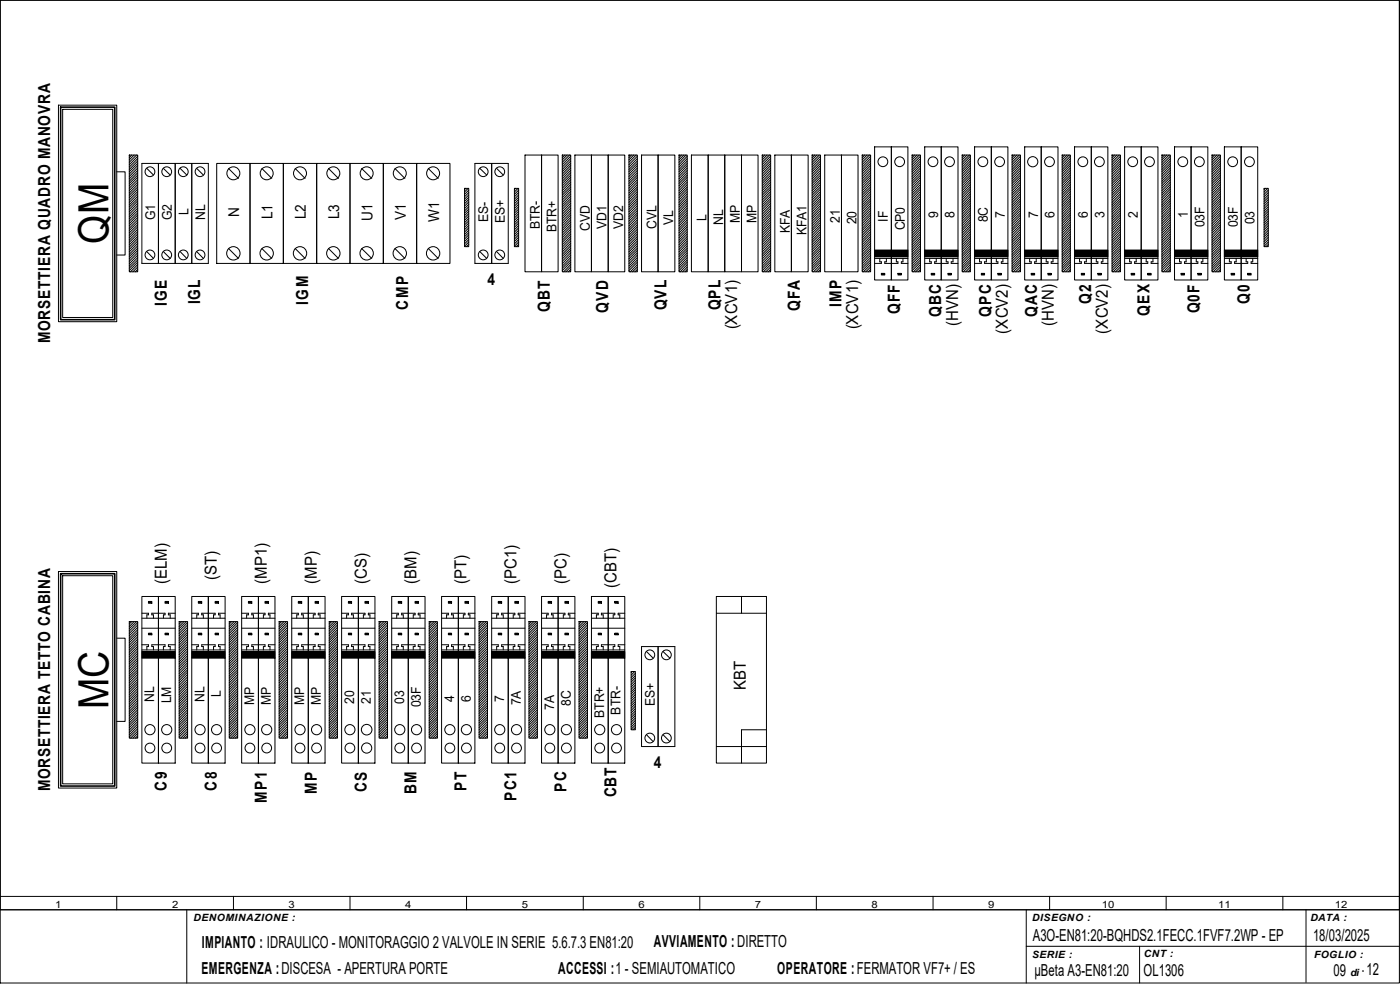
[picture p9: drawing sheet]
<svg xmlns="http://www.w3.org/2000/svg" width="297mm" height="210mm" viewBox="0 0 297 210" stroke-linecap="round" stroke-linejoin="round" font-family="sans-serif">
<defs><g id="words">
<g font-size="8.8">
<text x="23" y="51.7" transform="rotate(-90 23 51.7)">QM</text>
<text x="23" y="150.5" transform="rotate(-90 23 150.5)">MC</text>
</g>
<g font-size="3.5">
<text x="35.4" y="64.9" transform="rotate(-90 35.4 64.9)">IGE</text>
<text x="42.5" y="64.6" transform="rotate(-90 42.5 64.6)">IGL</text>
<text x="65.4" y="64.6" transform="rotate(-90 65.4 64.6)">IGM</text>
<text x="86.6" y="65.7" transform="rotate(-90 86.6 65.7)">CMP</text>
<text x="103.4" y="60.4">4</text>
<text x="141.4" y="65.8" transform="rotate(-90 141.4 65.8)">QVL</text>
<text x="152.9" y="65.8" transform="rotate(-90 152.9 65.8)">QPL</text>
<text x="169.7" y="66" transform="rotate(-90 169.7 66)">QFA</text>
<text x="178.5" y="65.1" transform="rotate(-90 178.5 65.1)">IMP</text>
<text x="231.5" y="64.6" transform="rotate(-90 231.5 64.6)">Q2</text>
<text x="265.1" y="64.6" transform="rotate(-90 265.1 64.6)">Q0</text>
<text x="116.7" y="66.1" transform="rotate(-90 116.7 66.1)">QBT</text>
<text x="129" y="66.3" transform="rotate(-90 129 66.3)">QVD</text>
<text x="156.4" y="69.9" transform="rotate(-90 156.4 69.9)">(XCV1)</text>
<text x="182" y="69.9" transform="rotate(-90 182 69.9)">(XCV1)</text>
<text x="190.9" y="66.7" transform="rotate(-90 190.9 66.7)">QFF</text>
<text x="199.7" y="67.2" transform="rotate(-90 199.7 67.2)">QBC</text>
<text x="203.2" y="69.2" transform="rotate(-90 203.2 69.2)">(HVN)</text>
<text x="210.3" y="67.2" transform="rotate(-90 210.3 67.2)">QPC</text>
<text x="213.8" y="70.8" transform="rotate(-90 213.8 70.8)">(XCV2)</text>
<text x="220" y="67.2" transform="rotate(-90 220 67.2)">QAC</text>
<text x="223.6" y="69.2" transform="rotate(-90 223.6 69.2)">(HVN)</text>
<text x="235" y="70.8" transform="rotate(-90 235 70.8)">(XCV2)</text>
<text x="243.9" y="67.1" transform="rotate(-90 243.9 67.1)">QEX</text>
<text x="254.5" y="66.5" transform="rotate(-90 254.5 66.5)">Q0F</text>
<text x="10.6" y="72.9" transform="rotate(-90 10.6 72.9)">MORSETTIERA QUADRO MANOVRA</text>
<text x="35.4" y="123.9" transform="rotate(-90 35.4 123.9)">(ELM)</text>
<text x="46" y="123" transform="rotate(-90 46 123)">(ST)</text>
<text x="56.6" y="123.9" transform="rotate(-90 56.6 123.9)">(MP1)</text>
<text x="67.2" y="123.9" transform="rotate(-90 67.2 123.9)">(MP)</text>
<text x="77.8" y="123.9" transform="rotate(-90 77.8 123.9)">(CS)</text>
<text x="88.4" y="123.9" transform="rotate(-90 88.4 123.9)">(BM)</text>
<text x="99" y="123.9" transform="rotate(-90 99 123.9)">(PT)</text>
<text x="109.6" y="123.9" transform="rotate(-90 109.6 123.9)">(PC1)</text>
<text x="120.2" y="123.9" transform="rotate(-90 120.2 123.9)">(PC)</text>
<text x="130.8" y="124.8" transform="rotate(-90 130.8 124.8)">(CBT)</text>
<text x="158.2" y="146.4" transform="rotate(-90 158.2 146.4)">KBT</text>
<text x="10.6" y="167.9" transform="rotate(-90 10.6 167.9)">MORSETTIERA TETTO CABINA</text>
<text x="35.4" y="167.8" transform="rotate(-90 35.4 167.8)">C9</text>
<text x="46" y="167.8" transform="rotate(-90 46 167.8)">C8</text>
<text x="99" y="167.8" transform="rotate(-90 99 167.8)">PT</text>
<text x="138.7" y="162.9">4</text>
<text x="56.6" y="170.3" transform="rotate(-90 56.6 170.3)">MP1</text>
<text x="67.2" y="168.5" transform="rotate(-90 67.2 168.5)">MP</text>
<text x="77.8" y="168.1" transform="rotate(-90 77.8 168.1)">CS</text>
<text x="88.4" y="168.5" transform="rotate(-90 88.4 168.5)">BM</text>
<text x="109.6" y="169.9" transform="rotate(-90 109.6 169.9)">PC1</text>
<text x="120.2" y="168.1" transform="rotate(-90 120.2 168.1)">PC</text>
<text x="130.8" y="169.2" transform="rotate(-90 130.8 169.2)">CBT</text>
<text x="42.8" y="201.1">IMPIANTO : IDRAULICO - MONITORAGGIO 2 VALVOLE IN SERIE 5.6.7.3 EN81:20</text>
<text x="138.7" y="200.9">AVVIAMENTO :DIRETTO</text>
<text x="219.1" y="199.6">A3O-EN81:20-BQHDS2.1FECC.1FVF7.2WP - EP</text>
<text x="278.6" y="199.7">18/03/2025</text>
<text x="42.7" y="206.5">EMERGENZA :DISCESA - APERTURA PORTE</text>
<text x="118.4" y="206.7">ACCESSI :1 - SEMIAUTOMATICO</text>
<text x="164.9" y="206.6">OPERATORE :FERMATOR VF7+ / ES</text>
<text x="219.5" y="207.1">µBeta A3-EN81:20</text>
<text x="242.6" y="207.1">OL1306</text>
<text x="282.9" y="207">09</text>
<text x="289.9" y="206.9">12</text>
</g>
<g font-size="3.2">
<text x="50.8" y="46" transform="rotate(-90 50.8 46)">N</text>
<text x="57.8" y="46.5" transform="rotate(-90 57.8 46.5)">L1</text>
<text x="64.9" y="46.5" transform="rotate(-90 64.9 46.5)">L2</text>
<text x="72" y="46.5" transform="rotate(-90 72 46.5)">L3</text>
<text x="79" y="46.8" transform="rotate(-90 79 46.8)">U1</text>
<text x="86.1" y="46.7" transform="rotate(-90 86.1 46.7)">V1</text>
<text x="93.2" y="47.1" transform="rotate(-90 93.2 47.1)">W1</text>
</g>
<g font-size="2.8">
<text x="32.9" y="46.7" transform="rotate(-90 32.9 46.7)">G1</text>
<text x="36.4" y="46.7" transform="rotate(-90 36.4 46.7)">G2</text>
<text x="40" y="45.6" transform="rotate(-90 40 45.6)">L</text>
<text x="43.5" y="46.6" transform="rotate(-90 43.5 46.6)">NL</text>
<text x="103.6" y="47.1" transform="rotate(-90 103.6 47.1)">ES-</text>
<text x="107.1" y="47.4" transform="rotate(-90 107.1 47.4)">ES+</text>
<text x="142.8" y="47.7" transform="rotate(-90 142.8 47.7)">VL</text>
<text x="149.9" y="46.9" transform="rotate(-90 149.9 46.9)">L</text>
<text x="153.4" y="47.7" transform="rotate(-90 153.4 47.7)">NL</text>
<text x="156.9" y="47.4" transform="rotate(-90 156.9 47.4)">MP</text>
<text x="160.5" y="47.4" transform="rotate(-90 160.5 47.4)">MP</text>
<text x="178.1" y="47.2" transform="rotate(-90 178.1 47.2)">21</text>
<text x="181.7" y="47.6" transform="rotate(-90 181.7 47.6)">20</text>
<text x="188.4" y="47" transform="rotate(-90 188.4 47)">IF</text>
<text x="199" y="46.2" transform="rotate(-90 199 46.2)">9</text>
<text x="202.5" y="46.2" transform="rotate(-90 202.5 46.2)">8</text>
<text x="209.6" y="47.1" transform="rotate(-90 209.6 47.1)">8C</text>
<text x="213.2" y="46.2" transform="rotate(-90 213.2 46.2)">7</text>
<text x="220.2" y="46.2" transform="rotate(-90 220.2 46.2)">7</text>
<text x="223.7" y="46.2" transform="rotate(-90 223.7 46.2)">6</text>
<text x="230.8" y="46.2" transform="rotate(-90 230.8 46.2)">6</text>
<text x="234.3" y="46.2" transform="rotate(-90 234.3 46.2)">3</text>
<text x="241.4" y="46.2" transform="rotate(-90 241.4 46.2)">2</text>
<text x="252" y="46.2" transform="rotate(-90 252 46.2)">1</text>
<text x="266.2" y="47.6" transform="rotate(-90 266.2 47.6)">03</text>
<text x="114.6" y="48.6" transform="rotate(-90 114.6 48.6)">BTR-</text>
<text x="118.1" y="49.2" transform="rotate(-90 118.1 49.2)">BTR+</text>
<text x="125.1" y="48.9" transform="rotate(-90 125.1 48.9)">CVD</text>
<text x="128.7" y="48.5" transform="rotate(-90 128.7 48.5)">VD1</text>
<text x="132.2" y="48.5" transform="rotate(-90 132.2 48.5)">VD2</text>
<text x="139.3" y="48.5" transform="rotate(-90 139.3 48.5)">CVL</text>
<text x="167.6" y="49.4" transform="rotate(-90 167.6 49.4)">KFA</text>
<text x="171.1" y="49.9" transform="rotate(-90 171.1 49.9)">KFA1</text>
<text x="191.9" y="48.9" transform="rotate(-90 191.9 48.9)">CP0</text>
<text x="255.5" y="48.3" transform="rotate(-90 255.5 48.3)">03F</text>
<text x="262.6" y="48.3" transform="rotate(-90 262.6 48.3)">03F</text>
<text x="32.7" y="148.9" transform="rotate(-90 32.7 148.9)">NL</text>
<text x="36.3" y="149.2" transform="rotate(-90 36.3 149.2)">LM</text>
<text x="43.3" y="148.9" transform="rotate(-90 43.3 148.9)">NL</text>
<text x="46.9" y="148" transform="rotate(-90 46.9 148)">L</text>
<text x="53.9" y="149.5" transform="rotate(-90 53.9 149.5)">MP</text>
<text x="57.5" y="149.5" transform="rotate(-90 57.5 149.5)">MP</text>
<text x="64.5" y="149.5" transform="rotate(-90 64.5 149.5)">MP</text>
<text x="68.1" y="149.5" transform="rotate(-90 68.1 149.5)">MP</text>
<text x="75.1" y="149.4" transform="rotate(-90 75.1 149.4)">20</text>
<text x="78.7" y="149.4" transform="rotate(-90 78.7 149.4)">21</text>
<text x="85.7" y="149.4" transform="rotate(-90 85.7 149.4)">03</text>
<text x="96.4" y="148.8" transform="rotate(-90 96.4 148.8)">4</text>
<text x="99.9" y="148.8" transform="rotate(-90 99.9 148.8)">6</text>
<text x="106.9" y="148.8" transform="rotate(-90 106.9 148.8)">7</text>
<text x="110.5" y="149.6" transform="rotate(-90 110.5 149.6)">7A</text>
<text x="121.1" y="149.8" transform="rotate(-90 121.1 149.8)">8C</text>
<text x="138.9" y="149.9" transform="rotate(-90 138.9 149.9)">ES+</text>
<text x="89.3" y="150" transform="rotate(-90 89.3 150)">03F</text>
<text x="117.6" y="150.5" transform="rotate(-90 117.6 150.5)">7A</text>
<text x="128.1" y="152.2" transform="rotate(-90 128.1 152.2)">BTR+</text>
<text x="131.7" y="151.6" transform="rotate(-90 131.7 151.6)">BTR-</text>
</g>
<g font-size="2.1">
<text x="11.7" y="192.6">1</text>
<text x="36.5" y="192.6">2</text>
<text x="41" y="195.5">DENOMINAZIONE :</text>
<text x="61.2" y="192.6">3</text>
<text x="85.9" y="192.6">4</text>
<text x="110.7" y="192.6">5</text>
<text x="135.4" y="192.6">6</text>
<text x="160.1" y="192.6">7</text>
<text x="184.9" y="192.6">8</text>
<text x="209.6" y="192.6">9</text>
<text x="218.9" y="195.5">DISEGNO :</text>
<text x="233.7" y="192.6">10</text>
<text x="258.4" y="192.6">11</text>
<text x="278" y="195.5">DATA :</text>
<text x="283.2" y="192.6">12</text>
<text x="218.9" y="203.2">SERIE :</text>
<text x="242.7" y="203.1">CNT :</text>
<text x="278.8" y="203.2">FOGLIO :</text>
<text x="286.5" y="207">di</text>
</g>
</g></defs>
<g fill="none" stroke="#000" stroke-width=".21">
<path d="M0 0h296.9v208.5h-296.9zM0 0h296.9v193h-296.9zM12.4 22.3h12.4v45.9h-12.4zM13.3 23.2h10.6v44.2h-10.6zM24.8 36.4h1.7v17.7h-1.7M27.4 32.9h1.8v24.8h-1.8zM27.4 32.9h.1M27.9 32.9l-.5 .5M28.4 32.9l-1 1M29 32.9l-1.6 1.5M29.2 39.7l-1.8 1.7M29.2 39.2l-1.8 1.7"/>
<path d="M29.2 38.7l-1.8 1.7M29.2 38.1l-1.8 1.8M29.2 37.6l-1.8 1.8M29.2 37.2l-1.8 1.7M29.2 36.7l-1.8 1.7M29.2 36.2l-1.8 1.7M29.2 35.6l-1.8 1.8M29.2 35.1l-1.8 1.8M29.2 34.7l-1.8 1.7M29.2 34.2l-1.8 1.7M29.2 33.7l-1.8 1.7M29.2 33.1l-1.8 1.8"/>
<path d="M30.1 34.7h14.1v21.2h-14.1zM31.2 35.7l1.4 1.4M33.6 34.7v21.2M34.7 35.7l1.4 1.4M37.2 34.7v21.2M38.2 35.7l1.4 1.4M40.7 34.7v21.2M41.7 35.7l1.4 1.4M46 34.7h7v21.2h-7zM48.5 35.7l2.1 2.1M53 34.7h7.1v21.2h-7.1zM55.5 35.7l2.2 2.1"/>
<path d="M60.1 34.7h7.1v21.2h-7.1zM62.6 35.7l2.1 2.1M67.2 34.7h7.1v21.2h-7.1zM69.7 35.7l2.1 2.1M74.3 34.7h7v21.2h-7zM76.7 35.7l2.2 2.1M81.3 34.7h7.1v21.2h-7.1zM83.8 35.7l2.1 2.1M88.4 34.7h7.1v21.2h-7.1zM90.8 35.7l2.2 2.1M98.6 40h.8v12.3h-.8zM98.8 40l-.2 .2"/>
<path d="M99.3 40l-.7 .7M100.8 34.7h7v21.2h-7zM101.8 35.7l1.5 1.4M104.3 34.7v21.2M105.4 35.7l1.4 1.4M109.1 40h.9v12.3h-.9zM109.4 40l-.3 .2M109.9 40l-.8 .7M111.4 32.9h3.5v24.8h-3.5zM114.9 32.9h3.5v24.8h-3.5zM119.3 32.9h1.8v24.8h-1.8zM119.3 32.9h.1"/>
<path d="M119.8 32.9l-.5 .5M120.3 32.9l-1 1M120.8 32.9l-1.5 1.5M121.1 38.7l-1.8 1.7M121.1 39.7l-1.8 1.7M121.1 39.2l-1.8 1.7M121.1 38.1l-1.8 1.8M121.1 37.6l-1.8 1.8M121.1 37.2l-1.8 1.7M121.1 36.7l-1.8 1.7M121.1 36.2l-1.8 1.7M121.1 35.6l-1.8 1.8"/>
<path d="M121.1 35.1l-1.8 1.8M121.1 34.7l-1.8 1.7M121.1 34.2l-1.8 1.7M121.1 33.7l-1.8 1.7M121.1 33.1l-1.8 1.8M122 32.9h3.5v24.8h-3.5zM125.5 32.9h3.5v24.8h-3.5zM129 32.9h3.5v24.8h-3.5zM133.4 32.9h1.8v24.8h-1.8zM133.5 32.9h-.1M133.9 32.9l-.5 .5M134.5 32.9l-1.1 1"/>
<path d="M135 32.9l-1.6 1.5M135.2 39.7l-1.8 1.7M135.2 39.2l-1.8 1.7M135.2 38.7l-1.8 1.7M135.2 38.1l-1.8 1.8M135.2 37.6l-1.8 1.8M135.2 37.2l-1.8 1.7M135.2 36.7l-1.8 1.7M135.2 36.2l-1.8 1.7M135.2 35.6l-1.8 1.8M135.2 35.1l-1.8 1.8M135.2 34.7l-1.8 1.7"/>
<path d="M135.2 34.2l-1.8 1.7M135.2 33.7l-1.8 1.7M135.2 33.1l-1.8 1.8M136.1 32.9h3.5v24.8h-3.5zM139.6 32.9h3.6v24.8h-3.6zM144.1 32.9h1.7v24.8h-1.7zM144.1 32.9h.1M144.6 32.9l-.5 .5M145.1 32.9l-1 1M145.5 32.9l-1.4 1.5M145.8 39.7l-1.7 1.7M145.8 39.2l-1.7 1.7"/>
<path d="M145.8 38.7l-1.7 1.7M145.8 38.1l-1.7 1.8M145.8 37.6l-1.7 1.8M145.8 37.2l-1.7 1.7M145.8 36.7l-1.7 1.7M145.8 36.2l-1.7 1.7M145.8 35.6l-1.7 1.8M145.8 35.1l-1.7 1.8M145.8 34.7l-1.7 1.7M145.8 34.2l-1.7 1.7M145.8 33.7l-1.7 1.7M145.8 33.1l-1.7 1.8"/>
<path d="M146.7 32.9h3.5v24.8h-3.5zM150.2 32.9h3.6v24.8h-3.6zM153.8 32.9h3.5v24.8h-3.5zM157.3 32.9h3.5v24.8h-3.5zM161.7 32.9h1.8v24.8h-1.8zM161.7 32.9h.1M162.2 32.9l-.5 .5M162.7 32.9l-1 1M163.2 32.9l-1.5 1.5M163.5 39.7l-1.8 1.7M163.5 39.2l-1.8 1.7M163.5 38.7l-1.8 1.7"/>
<path d="M163.5 38.1l-1.8 1.8M163.5 37.6l-1.8 1.8M163.5 37.2l-1.8 1.7M163.5 36.7l-1.8 1.7M163.5 36.2l-1.8 1.7M163.5 35.6l-1.8 1.8M163.5 35.1l-1.8 1.8M163.5 34.7l-1.8 1.7M163.5 34.2l-1.8 1.7M163.5 33.7l-1.8 1.7M163.5 33.1l-1.8 1.8M164.4 32.9h3.5v24.8h-3.5z"/>
<path d="M167.9 32.9h3.5v24.8h-3.5zM172.3 32.9h1.8v24.8h-1.8zM172.3 32.9h.1M172.8 32.9l-.5 .5M173.3 32.9l-1 1M173.8 32.9l-1.5 1.5M174.1 39.7l-1.8 1.7M174.1 39.2l-1.8 1.7M174.1 38.7l-1.8 1.7M174.1 38.1l-1.8 1.8M174.1 37.6l-1.8 1.8M174.1 37.2l-1.8 1.7"/>
<path d="M174.1 36.7l-1.8 1.7M174.1 36.2l-1.8 1.7M174.1 35.6l-1.8 1.8M174.1 35.1l-1.8 1.8M174.1 34.7l-1.8 1.7M174.1 34.2l-1.8 1.7M174.1 33.7l-1.8 1.7M174.1 33.1l-1.8 1.8M175 32.9h3.5v24.8h-3.5zM178.5 32.9h3.5v24.8h-3.5zM182.9 32.9h1.8v24.8h-1.8zM182.9 32.9h.1"/>
<path d="M183.4 32.9l-.5 .5M183.9 32.9l-1 1M184.4 32.9l-1.5 1.5M184.7 39.7l-1.8 1.7M184.7 39.2l-1.8 1.7M184.7 38.7l-1.8 1.7M184.7 38.1l-1.8 1.8M184.7 37.6l-1.8 1.8M184.7 37.2l-1.8 1.7M184.7 36.7l-1.8 1.7M184.7 36.2l-1.8 1.7M184.7 35.6l-1.8 1.8"/>
<path d="M184.7 35.1l-1.8 1.8M184.7 34.7l-1.8 1.7M184.7 34.2l-1.8 1.7M184.7 33.7l-1.8 1.7M184.7 33.1l-1.8 1.8M185.5 31.2h3.6v28.2h-3.6zM189.1 31.2h3.5v28.2h-3.5zM193.5 32.9h1.8v24.8h-1.8zM193.5 32.9h.1M194 32.9l-.5 .5M194.5 32.9l-1 1M195 32.9l-1.5 1.5"/>
<path d="M195.3 39.7l-1.8 1.7M195.3 39.2l-1.8 1.7M195.3 38.7l-1.8 1.7M195.3 38.1l-1.8 1.8M195.3 37.6l-1.8 1.8M195.3 37.2l-1.8 1.7M195.3 36.7l-1.8 1.7M195.3 36.2l-1.8 1.7M195.3 35.6l-1.8 1.8M195.3 35.1l-1.8 1.8M195.3 34.7l-1.8 1.7M195.3 34.2l-1.8 1.7"/>
<path d="M195.3 33.7l-1.8 1.7M195.3 33.1l-1.8 1.8M196.2 31.2h3.5v28.2h-3.5zM199.7 31.2h3.5v28.2h-3.5zM204.1 32.9h1.8v24.8h-1.8zM204.1 32.9h.1M204.6 32.9l-.5 .5M205.1 32.9l-1 1M205.7 32.9l-1.6 1.5M205.9 36.7l-1.8 1.7M205.9 34.2l-1.8 1.7M205.9 39.7l-1.8 1.7"/>
<path d="M205.9 39.2l-1.8 1.7M205.9 38.7l-1.8 1.7M205.9 38.1l-1.8 1.8M205.9 37.6l-1.8 1.8M205.9 37.2l-1.8 1.7M205.9 36.2l-1.8 1.7M205.9 35.6l-1.8 1.8M205.9 35.1l-1.8 1.8M205.9 34.7l-1.8 1.7M205.9 33.7l-1.8 1.7M205.9 33.1l-1.8 1.8M206.8 31.2h3.5v28.2h-3.5z"/>
<path d="M210.3 31.2h3.5v28.2h-3.5zM214.7 32.9h1.8v24.8h-1.8zM214.8 32.9h-.1M215.2 32.9l-.5 .5M215.7 32.9l-1 1M216.2 32.9l-1.5 1.5M216.5 39.7l-1.8 1.7M216.5 39.2l-1.8 1.7M216.5 38.7l-1.8 1.7M216.5 38.1l-1.8 1.8M216.5 37.6l-1.8 1.8M216.5 37.2l-1.8 1.7"/>
<path d="M216.5 36.7l-1.8 1.7M216.5 36.2l-1.8 1.7M216.5 35.6l-1.8 1.8M216.5 35.1l-1.8 1.8M216.5 34.7l-1.8 1.7M216.5 34.2l-1.8 1.7M216.5 33.7l-1.8 1.7M216.5 33.1l-1.8 1.8M217.4 31.2h3.5v28.2h-3.5zM220.9 31.2h3.6v28.2h-3.6zM225.3 32.9h1.8v24.8h-1.8zM225.3 32.9h.1"/>
<path d="M225.8 32.9l-.5 .5M226.4 32.9l-1.1 1M226.8 32.9l-1.5 1.5M227.1 39.7l-1.8 1.7M227.1 39.2l-1.8 1.7M227.1 38.7l-1.8 1.7M227.1 38.1l-1.8 1.8M227.1 37.6l-1.8 1.8M227.1 37.2l-1.8 1.7M227.1 36.7l-1.8 1.7M227.1 36.2l-1.8 1.7M227.1 35.6l-1.8 1.8"/>
<path d="M227.1 35.1l-1.8 1.8M227.1 34.7l-1.8 1.7M227.1 34.2l-1.8 1.7M227.1 33.7l-1.8 1.7M227.1 33.1l-1.8 1.8M228 31.2h3.5v28.2h-3.5zM231.5 31.2h3.5v28.2h-3.5zM235.9 32.9h1.8v24.8h-1.8zM235.9 32.9h.1M236.4 32.9l-.5 .5M236.9 32.9l-1 1M237.4 32.9l-1.5 1.5"/>
<path d="M237.7 39.7l-1.8 1.7M237.7 39.2l-1.8 1.7M237.7 38.7l-1.8 1.7M237.7 38.1l-1.8 1.8M237.7 37.6l-1.8 1.8M237.7 37.2l-1.8 1.7M237.7 36.7l-1.8 1.7M237.7 36.2l-1.8 1.7M237.7 35.6l-1.8 1.8M237.7 35.1l-1.8 1.8M237.7 34.7l-1.8 1.7M237.7 34.2l-1.8 1.7"/>
<path d="M237.7 33.7l-1.8 1.7M237.7 33.1l-1.8 1.8M238.6 31.2h3.5v28.2h-3.5zM242.1 31.2h3.6v28.2h-3.6zM246.5 32.9h1.8v24.8h-1.8zM246.5 32.9h.1M247.1 32.9l-.6 .5M247.5 32.9l-1 1M248 32.9l-1.5 1.5M248.3 39.7l-1.8 1.7M248.3 39.2l-1.8 1.7M248.3 38.7l-1.8 1.7"/>
<path d="M248.3 38.1l-1.8 1.8M248.3 37.6l-1.8 1.8M248.3 37.2l-1.8 1.7M248.3 36.7l-1.8 1.7M248.3 36.2l-1.8 1.7M248.3 35.6l-1.8 1.8M248.3 35.1l-1.8 1.8M248.3 34.7l-1.8 1.7M248.3 34.2l-1.8 1.7M248.3 33.7l-1.8 1.7M248.3 33.1l-1.8 1.8M249.2 31.2h3.5v28.2h-3.5z"/>
<path d="M252.7 31.2h3.5v28.2h-3.5zM257.1 32.9h1.8v24.8h-1.8zM257.1 32.9h.1M257.6 32.9l-.5 .5M258.1 32.9l-1 1M258.7 32.9l-1.6 1.5M258.9 39.7l-1.8 1.7M258.9 39.2l-1.8 1.7M258.9 38.7l-1.8 1.7M258.9 38.1l-1.8 1.8M258.9 37.6l-1.8 1.8M258.9 37.2l-1.8 1.7"/>
<path d="M258.9 36.7l-1.8 1.7M258.9 36.2l-1.8 1.7M258.9 35.6l-1.8 1.8M258.9 35.1l-1.8 1.8M258.9 34.7l-1.8 1.7M258.9 34.2l-1.8 1.7M258.9 33.7l-1.8 1.7M258.9 33.1l-1.8 1.8M259.8 31.2h3.5v28.2h-3.5zM263.3 31.2h3.5v28.2h-3.5zM268.2 40h.9v12.3h-.9zM268.4 40l-.2 .2"/>
<path d="M268.9 40l-.7 .7M29.2 57.1l-.5 .6M29.2 56.6l-1 1.1M29.2 56.1l-1.5 1.6M29.2 55.6l-1.8 1.8M29.2 55.2l-1.8 1.7M29.2 54.7l-1.8 1.7M29.2 54.1l-1.8 1.8M29.2 53.6l-1.8 1.8M29.2 53.1l-1.8 1.8M29.2 52.7l-1.8 1.7M29.2 52.2l-1.8 1.7"/>
<path d="M29.2 51.6l-1.8 1.8M29.2 51.1l-1.8 1.8M29.2 50.6l-1.8 1.8M29.2 50.2l-1.8 1.7M29.2 49.7l-1.8 1.7M29.2 49.1l-1.8 1.8M29.2 48.6l-1.8 1.8M29.2 48.1l-1.8 1.8M29.2 47.7l-1.8 1.7M29.2 47.2l-1.8 1.7M29.2 46.7l-1.8 1.7M29.2 46.1l-1.8 1.8"/>
<path d="M29.2 45.6l-1.8 1.8M29.2 45.2l-1.8 1.7M29.2 44.7l-1.8 1.7M29.2 44.2l-1.8 1.7M29.2 43.6l-1.8 1.8M29.2 43.1l-1.8 1.8M29.2 42.6l-1.8 1.8M29.2 42.2l-1.8 1.7M29.2 41.7l-1.8 1.7M29.2 41.1l-1.8 1.8M29.2 40.6l-1.8 1.8M29.2 40.1l-1.8 1.8"/>
<path d="M31.2 53.4l1.4 1.4M34.7 53.4l1.4 1.4M38.2 53.4l1.4 1.4M41.7 53.4l1.4 1.4M48.5 52.7l2.1 2.1M55.5 52.7l2.2 2.1M62.6 52.7l2.1 2.1M69.7 52.7l2.1 2.1M76.7 52.7l2.2 2.1M83.8 52.7l2.1 2.1M90.8 52.7l2.2 2.1M99.4 51.9l-.5 .4"/>
<path d="M99.4 51.4l-.8 .8M99.4 50.8l-.8 .9M99.4 50.3l-.8 .9M99.4 49.8l-.8 .9M99.4 49.4l-.8 .8M99.4 48.9l-.8 .8M99.4 48.3l-.8 .9M99.4 47.8l-.8 .9M99.4 47.3l-.8 .9M99.4 46.9l-.8 .8M99.4 46.4l-.8 .8M99.4 45.8l-.8 .9"/>
<path d="M99.4 45.3l-.8 .9M99.4 44.8l-.8 .9M99.4 44.4l-.8 .8M99.4 43.9l-.8 .8M99.4 43.3l-.8 .9M99.4 42.8l-.8 .9M99.4 42.3l-.8 .9M99.4 41.9l-.8 .8M99.4 41.4l-.8 .8M99.4 40.9l-.8 .8M99.4 40.3l-.8 .9M101.8 53.4l1.5 1.4"/>
<path d="M105.4 53.4l1.4 1.4M110 51.9l-.5 .4M110 51.4l-.9 .8M110 50.8l-.9 .9M110 50.3l-.9 .9M110 49.8l-.9 .9M110 49.4l-.9 .8M110 48.9l-.9 .8M110 48.3l-.9 .9M110 47.8l-.9 .9M110 47.3l-.9 .9M110 46.9l-.9 .8"/>
<path d="M110 46.4l-.9 .8M110 45.8l-.9 .9M110 45.3l-.9 .9M110 44.8l-.9 .9M110 44.4l-.9 .8M110 43.9l-.9 .8M110 43.3l-.9 .9M110 42.8l-.9 .9M110 42.3l-.9 .9M110 41.9l-.9 .8M110 41.4l-.9 .8M110 40.9l-.9 .8"/>
<path d="M110 40.3l-.9 .9M121.1 53.1l-1.8 1.8M121.1 52.2l-1.8 1.7M121.1 49.1l-1.8 1.8M121.1 48.6l-1.8 1.8M121.1 46.1l-1.8 1.8M121.1 45.6l-1.8 1.8M121.1 42.6l-1.8 1.8M121.1 41.7l-1.8 1.7M121.1 57.1l-.5 .6M121.1 56.6l-1 1.1M121.1 56.1l-1.5 1.6"/>
<path d="M121.1 55.6l-1.8 1.8M121.1 55.2l-1.8 1.7M121.1 54.7l-1.8 1.7M121.1 54.1l-1.8 1.8M121.1 53.6l-1.8 1.8M121.1 52.7l-1.8 1.7M121.1 51.6l-1.8 1.8M121.1 51.1l-1.8 1.8M121.1 50.6l-1.8 1.8M121.1 50.2l-1.8 1.7M121.1 49.7l-1.8 1.7M121.1 48.1l-1.8 1.8"/>
<path d="M121.1 47.7l-1.8 1.7M121.1 47.2l-1.8 1.7M121.1 46.7l-1.8 1.7M121.1 45.2l-1.8 1.7M121.1 44.7l-1.8 1.7M121.1 44.2l-1.8 1.7M121.1 43.6l-1.8 1.8M121.1 43.1l-1.8 1.8M121.1 42.2l-1.8 1.7M121.1 41.1l-1.8 1.8M121.1 40.6l-1.8 1.8M121.1 40.1l-1.8 1.8"/>
<path d="M135.2 57.1l-.5 .6M135.2 56.6l-1 1.1M135.2 56.1l-1.5 1.6M135.2 55.6l-1.8 1.8M135.2 55.2l-1.8 1.7M135.2 54.7l-1.8 1.7M135.2 54.1l-1.8 1.8M135.2 53.6l-1.8 1.8M135.2 53.1l-1.8 1.8M135.2 52.7l-1.8 1.7M135.2 52.2l-1.8 1.7M135.2 51.6l-1.8 1.8"/>
<path d="M135.2 51.1l-1.8 1.8M135.2 50.6l-1.8 1.8M135.2 50.2l-1.8 1.7M135.2 49.7l-1.8 1.7M135.2 49.1l-1.8 1.8M135.2 48.6l-1.8 1.8M135.2 48.1l-1.8 1.8M135.2 47.7l-1.8 1.7M135.2 47.2l-1.8 1.7M135.2 46.7l-1.8 1.7M135.2 46.1l-1.8 1.8M135.2 45.6l-1.8 1.8"/>
<path d="M135.2 45.2l-1.8 1.7M135.2 44.7l-1.8 1.7M135.2 44.2l-1.8 1.7M135.2 43.6l-1.8 1.8M135.2 43.1l-1.8 1.8M135.2 42.6l-1.8 1.8M135.2 42.2l-1.8 1.7M135.2 41.7l-1.8 1.7M135.2 41.1l-1.8 1.8M135.2 40.6l-1.8 1.8M135.2 40.1l-1.8 1.8M145.8 57.1l-.5 .6"/>
<path d="M145.8 56.6l-1 1.1M145.8 56.1l-1.5 1.6M145.8 55.6l-1.7 1.8M145.8 55.2l-1.7 1.7M145.8 54.7l-1.7 1.7M145.8 54.1l-1.7 1.8M145.8 53.6l-1.7 1.8M145.8 53.1l-1.7 1.8M145.8 52.7l-1.7 1.7M145.8 52.2l-1.7 1.7M145.8 51.6l-1.7 1.8M145.8 51.1l-1.7 1.8"/>
<path d="M145.8 50.6l-1.7 1.8M145.8 50.2l-1.7 1.7M145.8 49.7l-1.7 1.7M145.8 49.1l-1.7 1.8M145.8 48.6l-1.7 1.8M145.8 48.1l-1.7 1.8M145.8 47.7l-1.7 1.7M145.8 47.2l-1.7 1.7M145.8 46.7l-1.7 1.7M145.8 46.1l-1.7 1.8M145.8 45.6l-1.7 1.8M145.8 45.2l-1.7 1.7"/>
<path d="M145.8 44.7l-1.7 1.7M145.8 44.2l-1.7 1.7M145.8 43.6l-1.7 1.8M145.8 43.1l-1.7 1.8M145.8 42.6l-1.7 1.8M145.8 42.2l-1.7 1.7M145.8 41.7l-1.7 1.7M145.8 41.1l-1.7 1.8M145.8 40.6l-1.7 1.8M145.8 40.1l-1.7 1.8M163.5 57.1l-.5 .6M163.5 56.6l-1 1.1"/>
<path d="M163.5 56.1l-1.5 1.6M163.5 55.6l-1.8 1.8M163.5 55.2l-1.8 1.7M163.5 54.7l-1.8 1.7M163.5 54.1l-1.8 1.8M163.5 53.6l-1.8 1.8M163.5 53.1l-1.8 1.8M163.5 52.7l-1.8 1.7M163.5 52.2l-1.8 1.7M163.5 51.6l-1.8 1.8M163.5 51.1l-1.8 1.8M163.5 50.6l-1.8 1.8"/>
<path d="M163.5 50.2l-1.8 1.7M163.5 49.7l-1.8 1.7M163.5 49.1l-1.8 1.8M163.5 48.6l-1.8 1.8M163.5 48.1l-1.8 1.8M163.5 47.7l-1.8 1.7M163.5 47.2l-1.8 1.7M163.5 46.7l-1.8 1.7M163.5 46.1l-1.8 1.8M163.5 45.6l-1.8 1.8M163.5 45.2l-1.8 1.7M163.5 44.7l-1.8 1.7"/>
<path d="M163.5 44.2l-1.8 1.7M163.5 43.6l-1.8 1.8M163.5 43.1l-1.8 1.8M163.5 42.6l-1.8 1.8M163.5 42.2l-1.8 1.7M163.5 41.7l-1.8 1.7M163.5 41.1l-1.8 1.8M163.5 40.6l-1.8 1.8M163.5 40.1l-1.8 1.8M174.1 57.1l-.5 .6M174.1 56.6l-1 1.1M174.1 56.1l-1.5 1.6"/>
<path d="M174.1 55.6l-1.8 1.8M174.1 55.2l-1.8 1.7M174.1 54.7l-1.8 1.7M174.1 54.1l-1.8 1.8M174.1 53.6l-1.8 1.8M174.1 53.1l-1.8 1.8M174.1 52.7l-1.8 1.7M174.1 52.2l-1.8 1.7M174.1 51.6l-1.8 1.8M174.1 51.1l-1.8 1.8M174.1 50.6l-1.8 1.8M174.1 50.2l-1.8 1.7"/>
<path d="M174.1 49.7l-1.8 1.7M174.1 49.1l-1.8 1.8M174.1 48.6l-1.8 1.8M174.1 48.1l-1.8 1.8M174.1 47.7l-1.8 1.7M174.1 47.2l-1.8 1.7M174.1 46.7l-1.8 1.7M174.1 46.1l-1.8 1.8M174.1 45.6l-1.8 1.8M174.1 45.2l-1.8 1.7M174.1 44.7l-1.8 1.7M174.1 44.2l-1.8 1.7"/>
<path d="M174.1 43.6l-1.8 1.8M174.1 43.1l-1.8 1.8M174.1 42.6l-1.8 1.8M174.1 42.2l-1.8 1.7M174.1 41.7l-1.8 1.7M174.1 41.1l-1.8 1.8M174.1 40.6l-1.8 1.8M174.1 40.1l-1.8 1.8M184.7 57.1l-.5 .6M184.7 56.6l-1 1.1M184.7 56.1l-1.5 1.6M184.7 55.6l-1.8 1.8"/>
<path d="M184.7 55.2l-1.8 1.7M184.7 54.7l-1.8 1.7M184.7 54.1l-1.8 1.8M184.7 53.6l-1.8 1.8M184.7 53.1l-1.8 1.8M184.7 52.7l-1.8 1.7M184.7 52.2l-1.8 1.7M184.7 51.6l-1.8 1.8M184.7 51.1l-1.8 1.8M184.7 50.6l-1.8 1.8M184.7 50.2l-1.8 1.7M184.7 49.7l-1.8 1.7"/>
<path d="M184.7 49.1l-1.8 1.8M184.7 48.6l-1.8 1.8M184.7 48.1l-1.8 1.8M184.7 47.7l-1.8 1.7M184.7 47.2l-1.8 1.7M184.7 46.7l-1.8 1.7M184.7 46.1l-1.8 1.8M184.7 45.6l-1.8 1.8M184.7 45.2l-1.8 1.7M184.7 44.7l-1.8 1.7M184.7 44.2l-1.8 1.7M184.7 43.6l-1.8 1.8"/>
<path d="M184.7 43.1l-1.8 1.8M184.7 42.6l-1.8 1.8M184.7 42.2l-1.8 1.7M184.7 41.7l-1.8 1.7M184.7 41.1l-1.8 1.8M184.7 40.6l-1.8 1.8M184.7 40.1l-1.8 1.8M185.5 53h3.6v1.5h-3.6zM185.5 54.8h7.1M186.6 54.8v.7h.4v.4h-1.5M187 58h.7v.3h-.7zM188 54.8v.7h-.3v.4h2.8v-.4h-.3v-.7"/>
<path d="M189.1 53h3.5v1.5h-3.5zM190.5 58h.7v.3h-.7zM191.6 54.8v.7h-.4v.4h1.4M195.3 57.1l-.5 .6M195.3 55.6l-1.8 1.8M195.3 54.7l-1.8 1.7M195.3 54.1l-1.8 1.8M195.3 51.1l-1.8 1.8M195.3 48.1l-1.8 1.8M195.3 44.2l-1.8 1.7M195.3 43.6l-1.8 1.8M195.3 41.1l-1.8 1.8"/>
<path d="M195.3 40.6l-1.8 1.8M195.3 56.6l-1 1.1M195.3 56.1l-1.5 1.6M195.3 55.2l-1.8 1.7M195.3 53.6l-1.8 1.8M195.3 53.1l-1.8 1.8M195.3 52.7l-1.8 1.7M195.3 52.2l-1.8 1.7M195.3 51.6l-1.8 1.8M195.3 50.6l-1.8 1.8M195.3 50.2l-1.8 1.7M195.3 49.7l-1.8 1.7"/>
<path d="M195.3 49.1l-1.8 1.8M195.3 48.6l-1.8 1.8M195.3 47.7l-1.8 1.7M195.3 47.2l-1.8 1.7M195.3 46.7l-1.8 1.7M195.3 46.1l-1.8 1.8M195.3 45.6l-1.8 1.8M195.3 45.2l-1.8 1.7M195.3 44.7l-1.8 1.7M195.3 43.1l-1.8 1.8M195.3 42.6l-1.8 1.8M195.3 42.2l-1.8 1.7"/>
<path d="M195.3 41.7l-1.8 1.7M195.3 40.1l-1.8 1.8M196.2 53h3.5v1.5h-3.5zM196.2 54.8h7M197.2 54.8v.7h.4v.4h-1.4M197.6 58h.7v.3h-.7zM198.6 54.8v.7h-.3v.4h2.8v-.4h-.4v-.7M199.7 53h3.5v1.5h-3.5zM201.1 58h.7v.3h-.7zM202.2 54.8v.7h-.4v.4h1.4M205.9 57.1l-.5 .6M205.9 56.6l-1 1.1"/>
<path d="M205.9 56.1l-1.5 1.6M205.9 55.6l-1.8 1.8M205.9 55.2l-1.8 1.7M205.9 54.7l-1.8 1.7M205.9 54.1l-1.8 1.8M205.9 53.6l-1.8 1.8M205.9 53.1l-1.8 1.8M205.9 52.7l-1.8 1.7M205.9 52.2l-1.8 1.7M205.9 51.6l-1.8 1.8M205.9 51.1l-1.8 1.8M205.9 50.6l-1.8 1.8"/>
<path d="M205.9 50.2l-1.8 1.7M205.9 49.7l-1.8 1.7M205.9 49.1l-1.8 1.8M205.9 48.6l-1.8 1.8M205.9 48.1l-1.8 1.8M205.9 47.7l-1.8 1.7M205.9 47.2l-1.8 1.7M205.9 46.7l-1.8 1.7M205.9 46.1l-1.8 1.8M205.9 45.6l-1.8 1.8M205.9 45.2l-1.8 1.7M205.9 44.7l-1.8 1.7"/>
<path d="M205.9 44.2l-1.8 1.7M205.9 43.6l-1.8 1.8M205.9 43.1l-1.8 1.8M205.9 42.6l-1.8 1.8M205.9 42.2l-1.8 1.7M205.9 41.7l-1.8 1.7M205.9 41.1l-1.8 1.8M205.9 40.6l-1.8 1.8M205.9 40.1l-1.8 1.8M206.8 53h3.5v1.5h-3.5zM206.8 54.8h7M207.8 54.8v.7h.4v.4h-1.4"/>
<path d="M208.2 58h.7v.3h-.7zM209.3 54.8v.7h-.4v.4h2.8v-.4h-.3v-.7M210.3 53h3.5v1.5h-3.5zM211.7 58h.7v.3h-.7zM212.8 54.8v.7h-.4v.4h1.4M216.5 57.1l-.5 .6M216.5 56.6l-1 1.1M216.5 56.1l-1.5 1.6M216.5 55.6l-1.8 1.8M216.5 55.2l-1.8 1.7M216.5 54.7l-1.8 1.7M216.5 54.1l-1.8 1.8"/>
<path d="M216.5 53.6l-1.8 1.8M216.5 53.1l-1.8 1.8M216.5 52.7l-1.8 1.7M216.5 52.2l-1.8 1.7M216.5 51.6l-1.8 1.8M216.5 51.1l-1.8 1.8M216.5 50.6l-1.8 1.8M216.5 50.2l-1.8 1.7M216.5 49.7l-1.8 1.7M216.5 49.1l-1.8 1.8M216.5 48.6l-1.8 1.8M216.5 48.1l-1.8 1.8"/>
<path d="M216.5 47.7l-1.8 1.7M216.5 47.2l-1.8 1.7M216.5 46.7l-1.8 1.7M216.5 46.1l-1.8 1.8M216.5 45.6l-1.8 1.8M216.5 45.2l-1.8 1.7M216.5 44.7l-1.8 1.7M216.5 44.2l-1.8 1.7M216.5 43.6l-1.8 1.8M216.5 43.1l-1.8 1.8M216.5 42.6l-1.8 1.8M216.5 42.2l-1.8 1.7"/>
<path d="M216.5 41.7l-1.8 1.7M216.5 41.1l-1.8 1.8M216.5 40.6l-1.8 1.8M216.5 40.1l-1.8 1.8M217.4 53h3.5v1.5h-3.5zM217.4 54.8h7.1M218.4 54.8v.7h.4v.4h-1.4M218.8 58h.7v.3h-.7zM219.8 54.8v.7h-.3v.4h2.8v-.4h-.3v-.7M220.9 53h3.6v1.5h-3.6zM222.3 58h.7v.3h-.7zM223.4 54.8v.7h-.4v.4h1.5"/>
<path d="M227.1 57.1l-.5 .6M227.1 56.6l-1 1.1M227.1 56.1l-1.5 1.6M227.1 55.6l-1.8 1.8M227.1 55.2l-1.8 1.7M227.1 54.7l-1.8 1.7M227.1 54.1l-1.8 1.8M227.1 53.6l-1.8 1.8M227.1 53.1l-1.8 1.8M227.1 52.7l-1.8 1.7M227.1 52.2l-1.8 1.7M227.1 51.6l-1.8 1.8"/>
<path d="M227.1 51.1l-1.8 1.8M227.1 50.6l-1.8 1.8M227.1 50.2l-1.8 1.7M227.1 49.7l-1.8 1.7M227.1 49.1l-1.8 1.8M227.1 48.6l-1.8 1.8M227.1 48.1l-1.8 1.8M227.1 47.7l-1.8 1.7M227.1 47.2l-1.8 1.7M227.1 46.7l-1.8 1.7M227.1 46.1l-1.8 1.8M227.1 45.6l-1.8 1.8"/>
<path d="M227.1 45.2l-1.8 1.7M227.1 44.7l-1.8 1.7M227.1 44.2l-1.8 1.7M227.1 43.6l-1.8 1.8M227.1 43.1l-1.8 1.8M227.1 42.6l-1.8 1.8M227.1 42.2l-1.8 1.7M227.1 41.7l-1.8 1.7M227.1 41.1l-1.8 1.8M227.1 40.6l-1.8 1.8M227.1 40.1l-1.8 1.8M228 53h3.5v1.5h-3.5z"/>
<path d="M228 54.8h7M229 54.8v.7h.4v.4h-1.4M229.4 58h.7v.3h-.7zM230.5 54.8v.7h-.4v.4h2.8v-.4h-.3v-.7M231.5 53h3.5v1.5h-3.5zM232.9 58h.7v.3h-.7zM234 54.8v.7h-.4v.4h1.4M237.7 57.1l-.5 .6M237.7 56.6l-1 1.1M237.7 56.1l-1.5 1.6M237.7 55.6l-1.8 1.8M237.7 55.2l-1.8 1.7"/>
<path d="M237.7 54.7l-1.8 1.7M237.7 54.1l-1.8 1.8M237.7 53.6l-1.8 1.8M237.7 53.1l-1.8 1.8M237.7 52.7l-1.8 1.7M237.7 52.2l-1.8 1.7M237.7 51.6l-1.8 1.8M237.7 51.1l-1.8 1.8M237.7 50.6l-1.8 1.8M237.7 50.2l-1.8 1.7M237.7 49.7l-1.8 1.7M237.7 49.1l-1.8 1.8"/>
<path d="M237.7 48.6l-1.8 1.8M237.7 48.1l-1.8 1.8M237.7 47.7l-1.8 1.7M237.7 47.2l-1.8 1.7M237.7 46.7l-1.8 1.7M237.7 46.1l-1.8 1.8M237.7 45.6l-1.8 1.8M237.7 45.2l-1.8 1.7M237.7 44.7l-1.8 1.7M237.7 44.2l-1.8 1.7M237.7 43.6l-1.8 1.8M237.7 43.1l-1.8 1.8"/>
<path d="M237.7 42.6l-1.8 1.8M237.7 42.2l-1.8 1.7M237.7 41.7l-1.8 1.7M237.7 41.1l-1.8 1.8M237.7 40.6l-1.8 1.8M237.7 40.1l-1.8 1.8M238.6 53h3.5v1.5h-3.5zM238.6 54.8h7.1M239.6 54.8v.7h.4v.4h-1.4M240 58h.7v.3h-.7zM241 54.8v.7h-.3v.4h2.8v-.4h-.3v-.7M242.1 53h3.6v1.5h-3.6z"/>
<path d="M243.5 58h.7v.3h-.7zM244.6 54.8v.7h-.4v.4h1.5M248.3 57.1l-.5 .6M248.3 56.6l-1 1.1M248.3 56.1l-1.5 1.6M248.3 55.6l-1.8 1.8M248.3 55.2l-1.8 1.7M248.3 54.7l-1.8 1.7M248.3 54.1l-1.8 1.8M248.3 53.6l-1.8 1.8M248.3 53.1l-1.8 1.8M248.3 52.7l-1.8 1.7"/>
<path d="M248.3 52.2l-1.8 1.7M248.3 51.6l-1.8 1.8M248.3 51.1l-1.8 1.8M248.3 50.6l-1.8 1.8M248.3 50.2l-1.8 1.7M248.3 49.7l-1.8 1.7M248.3 49.1l-1.8 1.8M248.3 48.6l-1.8 1.8M248.3 48.1l-1.8 1.8M248.3 47.7l-1.8 1.7M248.3 47.2l-1.8 1.7M248.3 46.7l-1.8 1.7"/>
<path d="M248.3 46.1l-1.8 1.8M248.3 45.6l-1.8 1.8M248.3 45.2l-1.8 1.7M248.3 44.7l-1.8 1.7M248.3 44.2l-1.8 1.7M248.3 43.6l-1.8 1.8M248.3 43.1l-1.8 1.8M248.3 42.6l-1.8 1.8M248.3 42.2l-1.8 1.7M248.3 41.7l-1.8 1.7M248.3 41.1l-1.8 1.8M248.3 40.6l-1.8 1.8"/>
<path d="M248.3 40.1l-1.8 1.8M249.2 53h3.5v1.5h-3.5zM249.2 54.8h7M250.2 54.8v.7h.4v.4h-1.4M250.6 58h.7v.3h-.7zM251.6 54.8v.7h-.3v.4h2.8v-.4h-.3v-.7M252.7 53h3.5v1.5h-3.5zM254.1 58h.7v.3h-.7zM255.2 54.8v.7h-.4v.4h1.4M258.9 57.1l-.5 .6M258.9 56.6l-1 1.1M258.9 56.1l-1.5 1.6"/>
<path d="M258.9 55.6l-1.8 1.8M258.9 55.2l-1.8 1.7M258.9 54.7l-1.8 1.7M258.9 54.1l-1.8 1.8M258.9 53.6l-1.8 1.8M258.9 53.1l-1.8 1.8M258.9 52.7l-1.8 1.7M258.9 52.2l-1.8 1.7M258.9 51.6l-1.8 1.8M258.9 51.1l-1.8 1.8M258.9 50.6l-1.8 1.8M258.9 50.2l-1.8 1.7"/>
<path d="M258.9 49.7l-1.8 1.7M258.9 49.1l-1.8 1.8M258.9 48.6l-1.8 1.8M258.9 48.1l-1.8 1.8M258.9 47.7l-1.8 1.7M258.9 47.2l-1.8 1.7M258.9 46.7l-1.8 1.7M258.9 46.1l-1.8 1.8M258.9 45.6l-1.8 1.8M258.9 45.2l-1.8 1.7M258.9 44.7l-1.8 1.7M258.9 44.2l-1.8 1.7"/>
<path d="M258.9 43.6l-1.8 1.8M258.9 43.1l-1.8 1.8M258.9 42.6l-1.8 1.8M258.9 42.2l-1.8 1.7M258.9 41.7l-1.8 1.7M258.9 41.1l-1.8 1.8M258.9 40.6l-1.8 1.8M258.9 40.1l-1.8 1.8M259.8 53h3.5v1.5h-3.5zM259.8 54.8h7M260.8 54.8v.7h.4v.4h-1.4M261.2 58h.7v.3h-.7z"/>
<path d="M262.3 54.8v.7h-.4v.4h2.8v-.4h-.3v-.7M263.3 53h3.5v1.5h-3.5zM264.7 58h.7v.3h-.7zM265.8 54.8v.7h-.4v.4h1.4M269.1 51.9l-.5 .4M269.1 51.4l-.9 .8M269.1 50.8l-.9 .9M269.1 50.3l-.9 .9M269.1 49.8l-.9 .9M269.1 49.4l-.9 .8M269.1 48.9l-.9 .8M269.1 48.3l-.9 .9"/>
<path d="M269.1 47.8l-.9 .9M269.1 47.3l-.9 .9M269.1 46.9l-.9 .8M269.1 46.4l-.9 .8M269.1 45.8l-.9 .9M269.1 45.3l-.9 .9M269.1 44.8l-.9 .9M269.1 44.4l-.9 .8M269.1 43.9l-.9 .8M269.1 43.3l-.9 .9M269.1 42.8l-.9 .9M269.1 42.3l-.9 .9"/>
<path d="M269.1 41.9l-.9 .8M269.1 41.4l-.9 .8M269.1 40.9l-.9 .8M269.1 40.3l-.9 .9M12.4 121.2h12.4v46h-12.4zM13.3 122.1h10.6v44.2h-10.6zM24.8 135.4h1.7v17.6h-1.7M27.4 131.9h1.8v24.7h-1.8zM27.4 131.9h.1M27.9 131.9l-.5 .5M28.4 131.9l-1 1M29 131.9l-1.6 1.4"/>
<path d="M29.2 139.6l-1.8 1.8M29.2 139.1l-1.8 1.7M29.2 138.6l-1.8 1.8M29.2 138.1l-1.8 1.8M29.2 137.6l-1.8 1.8M29.2 137.1l-1.8 1.8M29.2 136.6l-1.8 1.7M29.2 136.1l-1.8 1.8M29.2 135.6l-1.8 1.8M29.2 135.1l-1.8 1.8M29.2 134.6l-1.8 1.8M29.2 134.1l-1.8 1.7"/>
<path d="M29.2 133.6l-1.8 1.8M29.2 133.1l-1.8 1.8M29.2 132.6l-1.8 1.8M29.2 132.1l-1.8 1.8M30.1 126.5h3.5v35.4h-3.5zM30.1 138.2h3.5v1.4h-3.5zM30.1 130.1h1.4v.3h-.3v.7M30.1 131.1h7.1M30.1 136.8h1.4v.4h-.3v.7M30.1 137.9h7.1M30.1 133.3h7.1M31.5 127.6h.7v.4h-.7z"/>
<path d="M31.5 134.3h.7v.4h-.7zM32.6 131.1v-.7h-.4v-.3h2.8v.3h-.3v.7M32.6 137.9v-.7h-.4v-.4h2.8v.4h-.3v.7M33.6 126.5h3.6v35.4h-3.6zM33.6 138.2h3.6v1.4h-3.6zM35 127.6h.7v.4h-.7zM35 134.3h.7v.4h-.7zM37.2 130.1h-1.5v.3h.4v.7M37.2 136.8h-1.5v.4h.4v.7M38 131.9h1.8v24.7h-1.8zM38 131.9h.1M38.6 131.9l-.6 .5"/>
<path d="M39 131.9l-1 1M39.5 131.9l-1.5 1.4M39.8 138.6l-1.8 1.8M39.8 138.1l-1.8 1.8M39.8 136.1l-1.8 1.8M39.8 135.6l-1.8 1.8M39.8 133.1l-1.8 1.8M39.8 139.6l-1.8 1.8M39.8 139.1l-1.8 1.7M39.8 137.6l-1.8 1.8M39.8 137.1l-1.8 1.8M39.8 136.6l-1.8 1.7"/>
<path d="M39.8 135.1l-1.8 1.8M39.8 134.6l-1.8 1.8M39.8 134.1l-1.8 1.7M39.8 133.6l-1.8 1.8M39.8 132.6l-1.8 1.8M39.8 132.1l-1.8 1.8M40.7 126.5h3.5v35.4h-3.5zM40.7 138.2h3.5v1.4h-3.5zM40.7 130.1h1.4v.3h-.4v.7M40.7 131.1h7.1M40.7 136.8h1.4v.4h-.4v.7M40.7 137.9h7.1"/>
<path d="M40.7 133.3h7.1M42.1 127.6h.7v.4h-.7zM42.1 134.3h.7v.4h-.7zM43.1 131.1v-.7h-.3v-.3h2.8v.3h-.3v.7M43.1 137.9v-.7h-.3v-.4h2.8v.4h-.3v.7M44.2 126.5h3.6v35.4h-3.6zM44.2 138.2h3.6v1.4h-3.6zM45.6 127.6h.8v.4h-.8zM45.6 134.3h.8v.4h-.8zM47.8 130.1h-1.4v.3h.3v.7M47.8 136.8h-1.4v.4h.3v.7M48.6 131.9h1.8v24.7h-1.8z"/>
<path d="M48.6 131.9h.1M49.1 131.9l-.5 .5M49.7 131.9l-1.1 1M50.2 131.9l-1.6 1.4M50.4 137.6l-1.8 1.8M50.4 135.1l-1.8 1.8M50.4 132.6l-1.8 1.8M50.4 139.6l-1.8 1.8M50.4 139.1l-1.8 1.7M50.4 138.6l-1.8 1.8M50.4 138.1l-1.8 1.8M50.4 137.1l-1.8 1.8"/>
<path d="M50.4 136.6l-1.8 1.7M50.4 136.1l-1.8 1.8M50.4 135.6l-1.8 1.8M50.4 134.6l-1.8 1.8M50.4 134.1l-1.8 1.7M50.4 133.6l-1.8 1.8M50.4 133.1l-1.8 1.8M50.4 132.1l-1.8 1.8M51.3 126.5h3.5v35.4h-3.5zM51.3 138.2h3.5v1.4h-3.5zM51.3 130.1h1.4v.3h-.4v.7M51.3 131.1h7"/>
<path d="M51.3 136.8h1.4v.4h-.4v.7M51.3 137.9h7M51.3 133.3h7M52.7 127.6h.7v.4h-.7zM52.7 134.3h.7v.4h-.7zM53.8 131.1v-.7h-.4v-.3h2.8v.3h-.3v.7M53.8 137.9v-.7h-.4v-.4h2.8v.4h-.3v.7M54.8 126.5h3.5v35.4h-3.5zM54.8 138.2h3.5v1.4h-3.5zM56.2 127.6h.7v.4h-.7zM56.2 134.3h.7v.4h-.7zM58.3 130.1h-1.4v.3h.4v.7"/>
<path d="M58.3 136.8h-1.4v.4h.4v.7M59.2 131.9h1.8v24.7h-1.8zM59.2 131.9h.1M59.7 131.9l-.5 .5M60.2 131.9l-1 1M60.7 131.9l-1.5 1.4M61 139.6l-1.8 1.8M61 139.1l-1.8 1.7M61 138.6l-1.8 1.8M61 138.1l-1.8 1.8M61 137.6l-1.8 1.8M61 137.1l-1.8 1.8"/>
<path d="M61 136.6l-1.8 1.7M61 136.1l-1.8 1.8M61 135.6l-1.8 1.8M61 135.1l-1.8 1.8M61 134.6l-1.8 1.8M61 134.1l-1.8 1.7M61 133.6l-1.8 1.8M61 133.1l-1.8 1.8M61 132.6l-1.8 1.8M61 132.1l-1.8 1.8M61.9 126.5h3.5v35.4h-3.5zM61.9 138.2h3.5v1.4h-3.5z"/>
<path d="M61.9 130.1h1.4v.3h-.4v.7M61.9 131.1h7.1M61.9 136.8h1.4v.4h-.4v.7M61.9 137.9h7.1M61.9 133.3h7.1M63.3 127.6h.7v.4h-.7zM63.3 134.3h.7v.4h-.7zM64.3 131.1v-.7h-.3v-.3h2.8v.3h-.3v.7M64.3 137.9v-.7h-.3v-.4h2.8v.4h-.3v.7M65.4 126.5h3.6v35.4h-3.6zM65.4 138.2h3.6v1.4h-3.6zM66.8 127.6h.7v.4h-.7z"/>
<path d="M66.8 134.3h.7v.4h-.7zM69 130.1h-1.5v.3h.4v.7M69 136.8h-1.5v.4h.4v.7M69.8 131.9h1.8v24.7h-1.8zM69.8 131.9h.1M70.4 131.9l-.6 .5M70.9 131.9l-1.1 1M71.3 131.9l-1.5 1.4M71.6 139.6l-1.8 1.8M71.6 139.1l-1.8 1.7M71.6 138.6l-1.8 1.8M71.6 138.1l-1.8 1.8"/>
<path d="M71.6 137.6l-1.8 1.8M71.6 137.1l-1.8 1.8M71.6 136.6l-1.8 1.7M71.6 136.1l-1.8 1.8M71.6 135.6l-1.8 1.8M71.6 135.1l-1.8 1.8M71.6 134.6l-1.8 1.8M71.6 134.1l-1.8 1.7M71.6 133.6l-1.8 1.8M71.6 133.1l-1.8 1.8M71.6 132.6l-1.8 1.8M71.6 132.1l-1.8 1.8"/>
<path d="M72.5 126.5h3.5v35.4h-3.5zM72.5 138.2h3.5v1.4h-3.5zM72.5 130.1h1.4v.3h-.4v.7M72.5 131.1h7M72.5 136.8h1.4v.4h-.4v.7M72.5 137.9h7M72.5 133.3h7M73.9 127.6h.7v.4h-.7zM73.9 134.3h.7v.4h-.7zM75 131.1v-.7h-.4v-.3h2.8v.3h-.3v.7M75 137.9v-.7h-.4v-.4h2.8v.4h-.3v.7M76 126.5h3.5v35.4h-3.5z"/>
<path d="M76 138.2h3.5v1.4h-3.5zM77.4 127.6h.7v.4h-.7zM77.4 134.3h.7v.4h-.7zM79.5 130.1h-1.4v.3h.4v.7M79.5 136.8h-1.4v.4h.4v.7M80.4 131.9h1.8v24.7h-1.8zM80.4 131.9h.1M80.9 131.9l-.5 .5M81.4 131.9l-1 1M82 131.9l-1.6 1.4M82.2 137.6l-1.8 1.8M82.2 136.1l-1.8 1.8"/>
<path d="M82.2 133.1l-1.8 1.8M82.2 139.6l-1.8 1.8M82.2 139.1l-1.8 1.7M82.2 138.6l-1.8 1.8M82.2 138.1l-1.8 1.8M82.2 137.1l-1.8 1.8M82.2 136.6l-1.8 1.7M82.2 135.6l-1.8 1.8M82.2 135.1l-1.8 1.8M82.2 134.6l-1.8 1.8M82.2 134.1l-1.8 1.7M82.2 133.6l-1.8 1.8"/>
<path d="M82.2 132.6l-1.8 1.8M82.2 132.1l-1.8 1.8M83.1 126.5h3.5v35.4h-3.5zM83.1 138.2h3.5v1.4h-3.5zM83.1 130.1h1.4v.3h-.3v.7M83.1 131.1h7.1M83.1 136.8h1.4v.4h-.3v.7M83.1 137.9h7.1M83.1 133.3h7.1M84.5 127.6h.7v.4h-.7zM84.5 134.3h.7v.4h-.7zM85.6 131.1v-.7h-.4v-.3h2.9v.3h-.4v.7"/>
<path d="M85.6 137.9v-.7h-.4v-.4h2.9v.4h-.4v.7M86.6 126.5h3.6v35.4h-3.6zM86.6 138.2h3.6v1.4h-3.6zM88.1 127.6h.6v.4h-.6zM88.1 134.3h.6v.4h-.6zM90.2 130.1h-1.5v.3h.4v.7M90.2 136.8h-1.5v.4h.4v.7M91.1 131.9h1.7v24.7h-1.7zM91.1 131.9h.1M91.6 131.9l-.5 .5M92.1 131.9l-1 1M92.5 131.9l-1.4 1.4"/>
<path d="M92.8 139.6l-1.7 1.8M92.8 139.1l-1.7 1.7M92.8 138.6l-1.7 1.8M92.8 138.1l-1.7 1.8M92.8 137.6l-1.7 1.8M92.8 137.1l-1.7 1.8M92.8 136.6l-1.7 1.7M92.8 136.1l-1.7 1.8M92.8 135.6l-1.7 1.8M92.8 135.1l-1.7 1.8M92.8 134.6l-1.7 1.8M92.8 134.1l-1.7 1.7"/>
<path d="M92.8 133.6l-1.7 1.8M92.8 133.1l-1.7 1.8M92.8 132.6l-1.7 1.8M92.8 132.1l-1.7 1.8M93.7 126.5h3.5v35.4h-3.5zM93.7 138.2h3.5v1.4h-3.5zM93.7 130.1h1.4v.3h-.4v.7M93.7 131.1h7.1M93.7 136.8h1.4v.4h-.4v.7M93.7 137.9h7.1M93.7 133.3h7.1M95.1 127.6h.7v.4h-.7z"/>
<path d="M95.1 134.3h.7v.4h-.7zM96.2 131.1v-.7h-.4v-.3h2.8v.3h-.3v.7M96.2 137.9v-.7h-.4v-.4h2.8v.4h-.3v.7M97.2 126.5h3.6v35.4h-3.6zM97.2 138.2h3.6v1.4h-3.6zM98.6 127.6h.8v.4h-.8zM98.6 134.3h.8v.4h-.8zM100.8 130.1h-1.4v.3h.3v.7M100.8 136.8h-1.4v.4h.3v.7M101.6 131.9h1.8v24.7h-1.8zM101.6 131.9h.1M102.2 131.9l-.6 .5"/>
<path d="M102.7 131.9l-1.1 1M103.2 131.9l-1.6 1.4M103.4 139.6l-1.8 1.8M103.4 139.1l-1.8 1.7M103.4 138.6l-1.8 1.8M103.4 138.1l-1.8 1.8M103.4 137.6l-1.8 1.8M103.4 137.1l-1.8 1.8M103.4 136.6l-1.8 1.7M103.4 136.1l-1.8 1.8M103.4 135.6l-1.8 1.8M103.4 135.1l-1.8 1.8"/>
<path d="M103.4 134.6l-1.8 1.8M103.4 134.1l-1.8 1.7M103.4 133.6l-1.8 1.8M103.4 133.1l-1.8 1.8M103.4 132.6l-1.8 1.8M103.4 132.1l-1.8 1.8M104.3 126.5h3.5v35.4h-3.5zM104.3 138.2h3.5v1.4h-3.5zM104.3 130.1h1.4v.3h-.3v.7M104.3 131.1h7.1M104.3 136.8h1.4v.4h-.3v.7M104.3 137.9h7.1"/>
<path d="M104.3 133.3h7.1M105.7 127.6h.7v.4h-.7zM105.7 134.3h.7v.4h-.7zM106.8 131.1v-.7h-.4v-.3h2.8v.3h-.3v.7M106.8 137.9v-.7h-.4v-.4h2.8v.4h-.3v.7M107.8 126.5h3.6v35.4h-3.6zM107.8 138.2h3.6v1.4h-3.6zM109.2 127.6h.7v.4h-.7zM109.2 134.3h.7v.4h-.7zM111.4 130.1h-1.5v.3h.4v.7M111.4 136.8h-1.5v.4h.4v.7M112.2 131.9h1.8v24.7h-1.8z"/>
<path d="M112.2 131.9h.1M112.8 131.9l-.6 .5M113.2 131.9l-1 1M113.7 131.9l-1.5 1.4M114 139.6l-1.8 1.8M114 139.1l-1.8 1.7M114 138.6l-1.8 1.8M114 138.1l-1.8 1.8M114 137.6l-1.8 1.8M114 137.1l-1.8 1.8M114 136.6l-1.8 1.7M114 136.1l-1.8 1.8"/>
<path d="M114 135.6l-1.8 1.8M114 135.1l-1.8 1.8M114 134.6l-1.8 1.8M114 134.1l-1.8 1.7M114 133.6l-1.8 1.8M114 133.1l-1.8 1.8M114 132.6l-1.8 1.8M114 132.1l-1.8 1.8M114.9 126.5h3.5v35.4h-3.5zM114.9 138.2h3.5v1.4h-3.5zM114.9 130.1h1.4v.3h-.3v.7M114.9 131.1h7.1"/>
<path d="M114.9 136.8h1.4v.4h-.3v.7M114.9 137.9h7.1M114.9 133.3h7.1M116.3 127.6h.7v.4h-.7zM116.3 134.3h.7v.4h-.7zM117.3 131.1v-.7h-.3v-.3h2.8v.3h-.3v.7M117.3 137.9v-.7h-.3v-.4h2.8v.4h-.3v.7M118.4 126.5h3.6v35.4h-3.6zM118.4 138.2h3.6v1.4h-3.6zM119.8 127.6h.8v.4h-.8zM119.8 134.3h.8v.4h-.8zM122 130.1h-1.4v.3h.3v.7"/>
<path d="M122 136.8h-1.4v.4h.3v.7M122.9 131.9h1.7v24.7h-1.7zM122.9 131.9h.1M123.4 131.9l-.5 .5M123.9 131.9l-1 1M124.4 131.9l-1.5 1.4M124.6 138.6l-1.7 1.8M124.6 135.6l-1.7 1.8M124.6 132.6l-1.7 1.8M124.6 132.1l-1.7 1.8M124.6 139.6l-1.7 1.8M124.6 139.1l-1.7 1.7"/>
<path d="M124.6 138.1l-1.7 1.8M124.6 137.6l-1.7 1.8M124.6 137.1l-1.7 1.8M124.6 136.6l-1.7 1.7M124.6 136.1l-1.7 1.8M124.6 135.1l-1.7 1.8M124.6 134.6l-1.7 1.8M124.6 134.1l-1.7 1.7M124.6 133.6l-1.7 1.8M124.6 133.1l-1.7 1.8M125.5 126.5h3.5v35.4h-3.5zM125.5 138.2h3.5v1.4h-3.5z"/>
<path d="M125.5 130.1h1.4v.3h-.4v.7M125.5 131.1h7M125.5 136.8h1.4v.4h-.4v.7M125.5 137.9h7M125.5 133.3h7M126.9 127.6h.7v.4h-.7zM126.9 134.3h.7v.4h-.7zM128 131.1v-.7h-.4v-.3h2.8v.3h-.3v.7M128 137.9v-.7h-.4v-.4h2.8v.4h-.3v.7M129 126.5h3.5v35.4h-3.5zM129 138.2h3.5v1.4h-3.5zM130.4 127.6h.7v.4h-.7z"/>
<path d="M130.4 134.3h.7v.4h-.7zM132.5 130.1h-1.4v.3h.4v.7M132.5 136.8h-1.4v.4h.4v.7M136.1 137.2h7.1v21.2h-7.1zM137.2 138.2l1.4 1.4M139.6 137.2v21.2M140.7 138.2l1.4 1.4M152 126.5h10.6v35.4h-10.6zM152 130.1h10.6M157.3 126.5v3.6M29.2 156.1l-.5 .5M29.2 155.6l-1 1"/>
<path d="M29.2 155.1l-1.5 1.5M29.2 154.6l-1.8 1.7M29.2 154.1l-1.8 1.8M29.2 153.6l-1.8 1.8M29.2 153.1l-1.8 1.8M29.2 152.6l-1.8 1.7M29.2 152.1l-1.8 1.7M29.2 151.6l-1.8 1.8M29.2 151.1l-1.8 1.8M29.2 150.6l-1.8 1.8M29.2 150.1l-1.8 1.7M29.2 149.6l-1.8 1.7"/>
<path d="M29.2 149.1l-1.8 1.8M29.2 148.6l-1.8 1.8M29.2 148.1l-1.8 1.8M29.2 147.6l-1.8 1.8M29.2 147.1l-1.8 1.7M29.2 146.6l-1.8 1.8M29.2 146.1l-1.8 1.8M29.2 145.6l-1.8 1.8M29.2 145.1l-1.8 1.8M29.2 144.6l-1.8 1.7M29.2 144.1l-1.8 1.8M29.2 143.6l-1.8 1.8"/>
<path d="M29.2 143.1l-1.8 1.8M29.2 142.6l-1.8 1.8M29.2 142.1l-1.8 1.7M29.2 141.6l-1.8 1.8M29.2 141.1l-1.8 1.8M29.2 140.6l-1.8 1.8M29.2 140.1l-1.8 1.8M39.8 149.1l-1.8 1.8M39.8 148.6l-1.8 1.8M39.8 147.6l-1.8 1.8M39.8 146.6l-1.8 1.8M39.8 146.1l-1.8 1.8"/>
<path d="M39.8 144.1l-1.8 1.8M39.8 143.6l-1.8 1.8M39.8 141.6l-1.8 1.8M39.8 141.1l-1.8 1.8M39.8 156.1l-.5 .5M39.8 155.6l-1 1M39.8 155.1l-1.5 1.5M39.8 154.6l-1.8 1.7M39.8 154.1l-1.8 1.8M39.8 153.6l-1.8 1.8M39.8 153.1l-1.8 1.8M39.8 152.6l-1.8 1.7"/>
<path d="M39.8 152.1l-1.8 1.7M39.8 151.6l-1.8 1.8M39.8 151.1l-1.8 1.8M39.8 150.6l-1.8 1.8M39.8 150.1l-1.8 1.7M39.8 149.6l-1.8 1.7M39.8 148.1l-1.8 1.8M39.8 147.1l-1.8 1.7M39.8 145.6l-1.8 1.8M39.8 145.1l-1.8 1.8M39.8 144.6l-1.8 1.7M39.8 143.1l-1.8 1.8"/>
<path d="M39.8 142.6l-1.8 1.8M39.8 142.1l-1.8 1.7M39.8 140.6l-1.8 1.8M39.8 140.1l-1.8 1.8M50.4 150.6l-1.8 1.8M50.4 148.1l-1.8 1.8M50.4 145.6l-1.8 1.8M50.4 145.1l-1.8 1.8M50.4 143.1l-1.8 1.8M50.4 142.6l-1.8 1.8M50.4 140.6l-1.8 1.8M50.4 156.1l-.5 .5"/>
<path d="M50.4 155.6l-1 1M50.4 155.1l-1.5 1.5M50.4 154.6l-1.8 1.7M50.4 154.1l-1.8 1.8M50.4 153.6l-1.8 1.8M50.4 153.1l-1.8 1.8M50.4 152.6l-1.8 1.7M50.4 152.1l-1.8 1.7M50.4 151.6l-1.8 1.8M50.4 151.1l-1.8 1.8M50.4 150.1l-1.8 1.7M50.4 149.6l-1.8 1.7"/>
<path d="M50.4 149.1l-1.8 1.8M50.4 148.6l-1.8 1.8M50.4 147.6l-1.8 1.8M50.4 147.1l-1.8 1.7M50.4 146.6l-1.8 1.8M50.4 146.1l-1.8 1.8M50.4 144.6l-1.8 1.7M50.4 144.1l-1.8 1.8M50.4 143.6l-1.8 1.8M50.4 142.1l-1.8 1.7M50.4 141.6l-1.8 1.8M50.4 141.1l-1.8 1.8"/>
<path d="M50.4 140.1l-1.8 1.8M61 156.1l-.5 .5M61 155.6l-1 1M61 155.1l-1.5 1.5M61 154.6l-1.8 1.7M61 154.1l-1.8 1.8M61 153.6l-1.8 1.8M61 153.1l-1.8 1.8M61 152.6l-1.8 1.7M61 152.1l-1.8 1.7M61 151.6l-1.8 1.8M61 151.1l-1.8 1.8"/>
<path d="M61 150.6l-1.8 1.8M61 150.1l-1.8 1.7M61 149.6l-1.8 1.7M61 149.1l-1.8 1.8M61 148.6l-1.8 1.8M61 148.1l-1.8 1.8M61 147.6l-1.8 1.8M61 147.1l-1.8 1.7M61 146.6l-1.8 1.8M61 146.1l-1.8 1.8M61 145.6l-1.8 1.8M61 145.1l-1.8 1.8"/>
<path d="M61 144.6l-1.8 1.7M61 144.1l-1.8 1.8M61 143.6l-1.8 1.8M61 143.1l-1.8 1.8M61 142.6l-1.8 1.8M61 142.1l-1.8 1.7M61 141.6l-1.8 1.8M61 141.1l-1.8 1.8M61 140.6l-1.8 1.8M61 140.1l-1.8 1.8M71.6 156.1l-.5 .5M71.6 155.6l-1 1"/>
<path d="M71.6 155.1l-1.5 1.5M71.6 154.6l-1.8 1.7M71.6 154.1l-1.8 1.8M71.6 153.6l-1.8 1.8M71.6 153.1l-1.8 1.8M71.6 152.6l-1.8 1.7M71.6 152.1l-1.8 1.7M71.6 151.6l-1.8 1.8M71.6 151.1l-1.8 1.8M71.6 150.6l-1.8 1.8M71.6 150.1l-1.8 1.7M71.6 149.6l-1.8 1.7"/>
<path d="M71.6 149.1l-1.8 1.8M71.6 148.6l-1.8 1.8M71.6 148.1l-1.8 1.8M71.6 147.6l-1.8 1.8M71.6 147.1l-1.8 1.7M71.6 146.6l-1.8 1.8M71.6 146.1l-1.8 1.8M71.6 145.6l-1.8 1.8M71.6 145.1l-1.8 1.8M71.6 144.6l-1.8 1.7M71.6 144.1l-1.8 1.8M71.6 143.6l-1.8 1.8"/>
<path d="M71.6 143.1l-1.8 1.8M71.6 142.6l-1.8 1.8M71.6 142.1l-1.8 1.7M71.6 141.6l-1.8 1.8M71.6 141.1l-1.8 1.8M71.6 140.6l-1.8 1.8M71.6 140.1l-1.8 1.8M82.2 147.6l-1.8 1.8M82.2 146.6l-1.8 1.8M82.2 143.6l-1.8 1.8M82.2 140.6l-1.8 1.8M82.2 140.1l-1.8 1.8"/>
<path d="M82.2 156.1l-.5 .5M82.2 155.6l-1 1M82.2 155.1l-1.5 1.5M82.2 154.6l-1.8 1.7M82.2 154.1l-1.8 1.8M82.2 153.6l-1.8 1.8M82.2 153.1l-1.8 1.8M82.2 152.6l-1.8 1.7M82.2 152.1l-1.8 1.7M82.2 151.6l-1.8 1.8M82.2 151.1l-1.8 1.8M82.2 150.6l-1.8 1.8"/>
<path d="M82.2 150.1l-1.8 1.7M82.2 149.6l-1.8 1.7M82.2 149.1l-1.8 1.8M82.2 148.6l-1.8 1.8M82.2 148.1l-1.8 1.8M82.2 147.1l-1.8 1.7M82.2 146.1l-1.8 1.8M82.2 145.6l-1.8 1.8M82.2 145.1l-1.8 1.8M82.2 144.6l-1.8 1.7M82.2 144.1l-1.8 1.8M82.2 143.1l-1.8 1.8"/>
<path d="M82.2 142.6l-1.8 1.8M82.2 142.1l-1.8 1.7M82.2 141.6l-1.8 1.8M82.2 141.1l-1.8 1.8M92.8 156.1l-.5 .5M92.8 155.6l-1 1M92.8 155.1l-1.5 1.5M92.8 154.6l-1.7 1.7M92.8 154.1l-1.7 1.8M92.8 153.6l-1.7 1.8M92.8 153.1l-1.7 1.8M92.8 152.6l-1.7 1.7"/>
<path d="M92.8 152.1l-1.7 1.7M92.8 151.6l-1.7 1.8M92.8 151.1l-1.7 1.8M92.8 150.6l-1.7 1.8M92.8 150.1l-1.7 1.7M92.8 149.6l-1.7 1.7M92.8 149.1l-1.7 1.8M92.8 148.6l-1.7 1.8M92.8 148.1l-1.7 1.8M92.8 147.6l-1.7 1.8M92.8 147.1l-1.7 1.7M92.8 146.6l-1.7 1.8"/>
<path d="M92.8 146.1l-1.7 1.8M92.8 145.6l-1.7 1.8M92.8 145.1l-1.7 1.8M92.8 144.6l-1.7 1.7M92.8 144.1l-1.7 1.8M92.8 143.6l-1.7 1.8M92.8 143.1l-1.7 1.8M92.8 142.6l-1.7 1.8M92.8 142.1l-1.7 1.7M92.8 141.6l-1.7 1.8M92.8 141.1l-1.7 1.8M92.8 140.6l-1.7 1.8"/>
<path d="M92.8 140.1l-1.7 1.8M103.4 156.1l-.5 .5M103.4 155.6l-1 1M103.4 155.1l-1.5 1.5M103.4 154.6l-1.8 1.7M103.4 154.1l-1.8 1.8M103.4 153.6l-1.8 1.8M103.4 153.1l-1.8 1.8M103.4 152.6l-1.8 1.7M103.4 152.1l-1.8 1.7M103.4 151.6l-1.8 1.8M103.4 151.1l-1.8 1.8"/>
<path d="M103.4 150.6l-1.8 1.8M103.4 150.1l-1.8 1.7M103.4 149.6l-1.8 1.7M103.4 149.1l-1.8 1.8M103.4 148.6l-1.8 1.8M103.4 148.1l-1.8 1.8M103.4 147.6l-1.8 1.8M103.4 147.1l-1.8 1.7M103.4 146.6l-1.8 1.8M103.4 146.1l-1.8 1.8M103.4 145.6l-1.8 1.8M103.4 145.1l-1.8 1.8"/>
<path d="M103.4 144.6l-1.8 1.7M103.4 144.1l-1.8 1.8M103.4 143.6l-1.8 1.8M103.4 143.1l-1.8 1.8M103.4 142.6l-1.8 1.8M103.4 142.1l-1.8 1.7M103.4 141.6l-1.8 1.8M103.4 141.1l-1.8 1.8M103.4 140.6l-1.8 1.8M103.4 140.1l-1.8 1.8M114 156.1l-.5 .5M114 155.6l-1 1"/>
<path d="M114 155.1l-1.5 1.5M114 154.6l-1.8 1.7M114 154.1l-1.8 1.8M114 153.6l-1.8 1.8M114 153.1l-1.8 1.8M114 152.6l-1.8 1.7M114 152.1l-1.8 1.7M114 151.6l-1.8 1.8M114 151.1l-1.8 1.8M114 150.6l-1.8 1.8M114 150.1l-1.8 1.7M114 149.6l-1.8 1.7"/>
<path d="M114 149.1l-1.8 1.8M114 148.6l-1.8 1.8M114 148.1l-1.8 1.8M114 147.6l-1.8 1.8M114 147.1l-1.8 1.7M114 146.6l-1.8 1.8M114 146.1l-1.8 1.8M114 145.6l-1.8 1.8M114 145.1l-1.8 1.8M114 144.6l-1.8 1.7M114 144.1l-1.8 1.8M114 143.6l-1.8 1.8"/>
<path d="M114 143.1l-1.8 1.8M114 142.6l-1.8 1.8M114 142.1l-1.8 1.7M114 141.6l-1.8 1.8M114 141.1l-1.8 1.8M114 140.6l-1.8 1.8M114 140.1l-1.8 1.8M124.6 149.1l-1.7 1.8M124.6 146.1l-1.7 1.8M124.6 145.6l-1.7 1.8M124.6 143.1l-1.7 1.8M124.6 142.6l-1.7 1.8"/>
<path d="M124.6 156.1l-.5 .5M124.6 155.6l-1 1M124.6 155.1l-1.5 1.5M124.6 154.6l-1.7 1.7M124.6 154.1l-1.7 1.8M124.6 153.6l-1.7 1.8M124.6 153.1l-1.7 1.8M124.6 152.6l-1.7 1.7M124.6 152.1l-1.7 1.7M124.6 151.6l-1.7 1.8M124.6 151.1l-1.7 1.8M124.6 150.6l-1.7 1.8"/>
<path d="M124.6 150.1l-1.7 1.7M124.6 149.6l-1.7 1.7M124.6 148.6l-1.7 1.8M124.6 148.1l-1.7 1.8M124.6 147.6l-1.7 1.8M124.6 147.1l-1.7 1.7M124.6 146.6l-1.7 1.8M124.6 145.1l-1.7 1.8M124.6 144.6l-1.7 1.7M124.6 144.1l-1.7 1.8M124.6 143.6l-1.7 1.8M124.6 142.1l-1.7 1.7"/>
<path d="M124.6 141.6l-1.7 1.8M124.6 141.1l-1.7 1.8M124.6 140.6l-1.7 1.8M124.6 140.1l-1.7 1.8M133.9 142.5h.9v12.3h-.9zM134.2 142.5l-.3 .2M134.7 142.5l-.8 .7M134.8 154.3l-.5 .5M134.8 153.8l-.9 .9M134.8 153.3l-.9 .9M134.8 152.8l-.9 .9M134.8 152.3l-.9 .9"/>
<path d="M134.8 151.8l-.9 .9M134.8 151.3l-.9 .9M134.8 150.8l-.9 .9M134.8 150.3l-.9 .9M134.8 149.8l-.9 .9M134.8 149.3l-.9 .9M134.8 148.8l-.9 .9M134.8 148.3l-.9 .9M134.8 147.8l-.9 .9M134.8 147.3l-.9 .9M134.8 146.8l-.9 .9M134.8 146.3l-.9 .9"/>
<path d="M134.8 145.8l-.9 .9M134.8 145.3l-.9 .9M134.8 144.8l-.9 .9M134.8 144.3l-.9 .9M134.8 143.8l-.9 .9M134.8 143.3l-.9 .9M134.8 142.8l-.9 .9M137.2 155.9l1.4 1.4M140.7 155.9l1.4 1.4M152 158.4h10.6M162.6 154.8h-5.3v7.1M0 193h296.9"/>
<path d="M0 190.2h296.9M24.8 190.2v2.8M39.6 193v15.5M49.5 190.2v2.8M74.3 190.2v2.8M99 190.2v2.8M123.7 190.2v2.8M148.5 190.2v2.8M173.2 190.2v2.8M198 190.2v2.8M217.7 193v15.5M222.7 190.2v2.8"/>
<path d="M247.4 190.2v2.8M272.2 190.2v2.8M277.1 193v15.4M217.7 200.7h79.2M241.8 200.7v7.8"/>
<circle cx="31.8" cy="36.4" r="1.04"/>
<circle cx="35.4" cy="36.4" r="1.04"/>
<circle cx="38.9" cy="36.4" r="1.04"/>
<circle cx="42.4" cy="36.4" r="1.04"/>
<circle cx="49.5" cy="36.8" r="1.38"/>
<circle cx="56.6" cy="36.8" r="1.38"/>
<circle cx="63.6" cy="36.8" r="1.38"/>
<circle cx="70.7" cy="36.8" r="1.38"/>
<circle cx="77.8" cy="36.8" r="1.38"/>
<circle cx="84.8" cy="36.8" r="1.38"/>
<circle cx="91.9" cy="36.8" r="1.38"/>
<circle cx="102.5" cy="36.4" r="1.04"/>
<circle cx="106" cy="36.4" r="1.04"/>
<circle cx="187.3" cy="34.3" r="1.04"/>
<circle cx="190.9" cy="34.3" r="1.04"/>
<circle cx="197.9" cy="34.3" r="1.04"/>
<circle cx="201.4" cy="34.3" r="1.04"/>
<circle cx="208.5" cy="34.3" r="1.04"/>
<circle cx="212.1" cy="34.3" r="1.04"/>
<circle cx="219.1" cy="34.3" r="1.08"/>
<circle cx="222.7" cy="34.3" r="1.04"/>
<circle cx="229.7" cy="34.3" r="1.04"/>
<circle cx="233.2" cy="34.3" r="1.04"/>
<circle cx="240.3" cy="34.3" r="1.04"/>
<circle cx="243.9" cy="34.3" r="1.04"/>
<circle cx="250.9" cy="34.3" r="1.04"/>
<circle cx="254.4" cy="34.3" r="1.04"/>
<circle cx="261.5" cy="34.3" r="1.04"/>
<circle cx="265.1" cy="34.3" r="1.04"/>
<circle cx="31.8" cy="54.1" r="1.04"/>
<circle cx="35.4" cy="54.1" r="1.04"/>
<circle cx="38.9" cy="54.1" r="1.04"/>
<circle cx="42.4" cy="54.1" r="1.04"/>
<circle cx="49.5" cy="53.7" r="1.42"/>
<circle cx="56.6" cy="53.7" r="1.42"/>
<circle cx="63.6" cy="53.7" r="1.42"/>
<circle cx="70.7" cy="53.7" r="1.42"/>
<circle cx="77.8" cy="53.7" r="1.42"/>
<circle cx="84.8" cy="53.7" r="1.42"/>
<circle cx="91.9" cy="53.7" r="1.42"/>
<circle cx="102.5" cy="54.1" r="1.04"/>
<circle cx="106" cy="54.1" r="1.04"/>
<circle cx="137.9" cy="138.9" r="1.04"/>
<circle cx="141.4" cy="138.9" r="1.04"/>
<circle cx="31.8" cy="154.8" r="1.08"/>
<circle cx="31.8" cy="158.7" r="1.04"/>
<circle cx="35.4" cy="154.8" r="1.08"/>
<circle cx="35.4" cy="158.7" r="1.04"/>
<circle cx="42.4" cy="154.8" r="1.08"/>
<circle cx="42.4" cy="158.7" r="1.04"/>
<circle cx="46" cy="154.8" r="1.08"/>
<circle cx="46" cy="158.7" r="1.04"/>
<circle cx="53" cy="154.8" r="1.08"/>
<circle cx="53" cy="158.7" r="1.04"/>
<circle cx="56.6" cy="154.8" r="1.08"/>
<circle cx="56.6" cy="158.7" r="1.04"/>
<circle cx="63.6" cy="154.8" r="1.08"/>
<circle cx="63.6" cy="158.7" r="1.04"/>
<circle cx="67.2" cy="154.8" r="1.08"/>
<circle cx="67.2" cy="158.7" r="1.04"/>
<circle cx="74.2" cy="154.8" r="1.08"/>
<circle cx="74.2" cy="158.7" r="1.04"/>
<circle cx="77.8" cy="154.8" r="1.12"/>
<circle cx="77.8" cy="158.7" r="1.08"/>
<circle cx="84.8" cy="154.8" r="1.08"/>
<circle cx="84.8" cy="158.7" r="1.04"/>
<circle cx="88.4" cy="154.8" r="1.08"/>
<circle cx="88.4" cy="158.7" r="1.04"/>
<circle cx="95.4" cy="154.8" r="1.08"/>
<circle cx="95.4" cy="158.7" r="1.04"/>
<circle cx="99" cy="154.8" r="1.08"/>
<circle cx="99" cy="158.7" r="1.04"/>
<circle cx="106" cy="154.8" r="1.08"/>
<circle cx="106" cy="158.7" r="1.04"/>
<circle cx="109.6" cy="154.8" r="1.08"/>
<circle cx="109.6" cy="158.7" r="1.04"/>
<circle cx="116.6" cy="154.8" r="1.08"/>
<circle cx="116.6" cy="158.7" r="1.04"/>
<circle cx="120.2" cy="154.8" r="1.08"/>
<circle cx="120.2" cy="158.7" r="1.04"/>
<circle cx="127.2" cy="154.8" r="1.08"/>
<circle cx="127.2" cy="158.7" r="1.04"/>
<circle cx="130.8" cy="154.8" r="1.08"/>
<circle cx="130.8" cy="158.7" r="1.04"/>
<circle cx="137.9" cy="156.6" r="1.04"/>
<circle cx="141.4" cy="156.6" r="1.04"/>
</g>
<path d="M289.1 206h.1" fill="none" stroke="#000" stroke-width=".25"/>
<path d="M12.9 22.7h11.4v45.1h-11.4zM12.9 121.7h11.4v45.1h-11.4z" fill="none" stroke="#000" stroke-width=".34"/>
<g fill="#000">
<path d="M185.5 53h3.6v1.5h-3.6z" fill-rule="evenodd"/>
<path d="M187 58h.7v.3h-.7z" fill-rule="evenodd"/>
<path d="M189.1 53h3.5v1.5h-3.5z" fill-rule="evenodd"/>
<path d="M190.5 58h.7v.3h-.7z" fill-rule="evenodd"/>
<path d="M196.2 53h3.5v1.5h-3.5z" fill-rule="evenodd"/>
<path d="M197.6 58h.7v.3h-.7z" fill-rule="evenodd"/>
<path d="M199.7 53h3.5v1.5h-3.5z" fill-rule="evenodd"/>
<path d="M201.1 58h.7v.3h-.7z" fill-rule="evenodd"/>
<path d="M206.8 53h3.5v1.5h-3.5z" fill-rule="evenodd"/>
<path d="M208.2 58h.7v.3h-.7z" fill-rule="evenodd"/>
<path d="M210.3 53h3.5v1.5h-3.5z" fill-rule="evenodd"/>
<path d="M211.7 58h.7v.3h-.7z" fill-rule="evenodd"/>
<path d="M217.4 53h3.5v1.5h-3.5z" fill-rule="evenodd"/>
<path d="M218.8 58h.7v.3h-.7z" fill-rule="evenodd"/>
<path d="M220.9 53h3.6v1.5h-3.6z" fill-rule="evenodd"/>
<path d="M222.3 58h.7v.3h-.7z" fill-rule="evenodd"/>
<path d="M228 53h3.5v1.5h-3.5z" fill-rule="evenodd"/>
<path d="M229.4 58h.7v.3h-.7z" fill-rule="evenodd"/>
<path d="M231.5 53h3.5v1.5h-3.5z" fill-rule="evenodd"/>
<path d="M232.9 58h.7v.3h-.7z" fill-rule="evenodd"/>
<path d="M238.6 53h3.5v1.5h-3.5z" fill-rule="evenodd"/>
<path d="M240 58h.7v.3h-.7z" fill-rule="evenodd"/>
<path d="M242.1 53h3.6v1.5h-3.6z" fill-rule="evenodd"/>
<path d="M243.5 58h.7v.3h-.7z" fill-rule="evenodd"/>
<path d="M249.2 53h3.5v1.5h-3.5z" fill-rule="evenodd"/>
<path d="M250.6 58h.7v.3h-.7z" fill-rule="evenodd"/>
<path d="M252.7 53h3.5v1.5h-3.5z" fill-rule="evenodd"/>
<path d="M254.1 58h.7v.3h-.7z" fill-rule="evenodd"/>
<path d="M259.8 53h3.5v1.5h-3.5z" fill-rule="evenodd"/>
<path d="M261.2 58h.7v.3h-.7z" fill-rule="evenodd"/>
<path d="M263.3 53h3.5v1.5h-3.5z" fill-rule="evenodd"/>
<path d="M264.7 58h.7v.3h-.7z" fill-rule="evenodd"/>
<path d="M31.5 127.6h.7v.4h-.7z" fill-rule="evenodd"/>
<path d="M31.5 134.3h.7v.4h-.7z" fill-rule="evenodd"/>
<path d="M30.1 138.2h3.5v1.4h-3.5z" fill-rule="evenodd"/>
<path d="M35 127.6h.7v.4h-.7z" fill-rule="evenodd"/>
<path d="M35 134.3h.7v.4h-.7z" fill-rule="evenodd"/>
<path d="M33.6 138.2h3.6v1.4h-3.6z" fill-rule="evenodd"/>
<path d="M42.1 127.6h.7v.4h-.7z" fill-rule="evenodd"/>
<path d="M42.1 134.3h.7v.4h-.7z" fill-rule="evenodd"/>
<path d="M40.7 138.2h3.5v1.4h-3.5z" fill-rule="evenodd"/>
<path d="M45.6 127.6h.8v.4h-.8z" fill-rule="evenodd"/>
<path d="M45.6 134.3h.8v.4h-.8z" fill-rule="evenodd"/>
<path d="M44.2 138.2h3.6v1.4h-3.6z" fill-rule="evenodd"/>
<path d="M52.7 127.6h.7v.4h-.7z" fill-rule="evenodd"/>
<path d="M52.7 134.3h.7v.4h-.7z" fill-rule="evenodd"/>
<path d="M51.3 138.2h3.5v1.4h-3.5z" fill-rule="evenodd"/>
<path d="M56.2 127.6h.7v.4h-.7z" fill-rule="evenodd"/>
<path d="M56.2 134.3h.7v.4h-.7z" fill-rule="evenodd"/>
<path d="M54.8 138.2h3.5v1.4h-3.5z" fill-rule="evenodd"/>
<path d="M63.3 127.6h.7v.4h-.7z" fill-rule="evenodd"/>
<path d="M63.3 134.3h.7v.4h-.7z" fill-rule="evenodd"/>
<path d="M61.9 138.2h3.5v1.4h-3.5z" fill-rule="evenodd"/>
<path d="M66.8 127.6h.7v.4h-.7z" fill-rule="evenodd"/>
<path d="M66.8 134.3h.7v.4h-.7z" fill-rule="evenodd"/>
<path d="M65.4 138.2h3.6v1.4h-3.6z" fill-rule="evenodd"/>
<path d="M73.9 127.6h.7v.4h-.7z" fill-rule="evenodd"/>
<path d="M73.9 134.3h.7v.4h-.7z" fill-rule="evenodd"/>
<path d="M72.5 138.2h3.5v1.4h-3.5z" fill-rule="evenodd"/>
<path d="M77.4 127.6h.7v.4h-.7z" fill-rule="evenodd"/>
<path d="M77.4 134.3h.7v.4h-.7z" fill-rule="evenodd"/>
<path d="M76 138.2h3.5v1.4h-3.5z" fill-rule="evenodd"/>
<path d="M84.5 127.6h.7v.4h-.7z" fill-rule="evenodd"/>
<path d="M84.5 134.3h.7v.4h-.7z" fill-rule="evenodd"/>
<path d="M83.1 138.2h3.5v1.4h-3.5z" fill-rule="evenodd"/>
<path d="M88.1 127.6h.6v.4h-.6z" fill-rule="evenodd"/>
<path d="M88.1 134.3h.6v.4h-.6z" fill-rule="evenodd"/>
<path d="M86.6 138.2h3.6v1.4h-3.6z" fill-rule="evenodd"/>
<path d="M95.1 127.6h.7v.4h-.7z" fill-rule="evenodd"/>
<path d="M95.1 134.3h.7v.4h-.7z" fill-rule="evenodd"/>
<path d="M93.7 138.2h3.5v1.4h-3.5z" fill-rule="evenodd"/>
<path d="M98.6 127.6h.8v.4h-.8z" fill-rule="evenodd"/>
<path d="M98.6 134.3h.8v.4h-.8z" fill-rule="evenodd"/>
<path d="M97.2 138.2h3.6v1.4h-3.6z" fill-rule="evenodd"/>
<path d="M105.7 127.6h.7v.4h-.7z" fill-rule="evenodd"/>
<path d="M105.7 134.3h.7v.4h-.7z" fill-rule="evenodd"/>
<path d="M104.3 138.2h3.5v1.4h-3.5z" fill-rule="evenodd"/>
<path d="M109.2 127.6h.7v.4h-.7z" fill-rule="evenodd"/>
<path d="M109.2 134.3h.7v.4h-.7z" fill-rule="evenodd"/>
<path d="M107.8 138.2h3.6v1.4h-3.6z" fill-rule="evenodd"/>
<path d="M116.3 127.6h.7v.4h-.7z" fill-rule="evenodd"/>
<path d="M116.3 134.3h.7v.4h-.7z" fill-rule="evenodd"/>
<path d="M114.9 138.2h3.5v1.4h-3.5z" fill-rule="evenodd"/>
<path d="M119.8 127.6h.8v.4h-.8z" fill-rule="evenodd"/>
<path d="M119.8 134.3h.8v.4h-.8z" fill-rule="evenodd"/>
<path d="M118.4 138.2h3.6v1.4h-3.6z" fill-rule="evenodd"/>
<path d="M126.9 127.6h.7v.4h-.7z" fill-rule="evenodd"/>
<path d="M126.9 134.3h.7v.4h-.7z" fill-rule="evenodd"/>
<path d="M125.5 138.2h3.5v1.4h-3.5z" fill-rule="evenodd"/>
<path d="M130.4 127.6h.7v.4h-.7z" fill-rule="evenodd"/>
<path d="M130.4 134.3h.7v.4h-.7z" fill-rule="evenodd"/>
<path d="M129 138.2h3.5v1.4h-3.5z" fill-rule="evenodd"/>
</g>
<use href="#words"/>
</svg>
